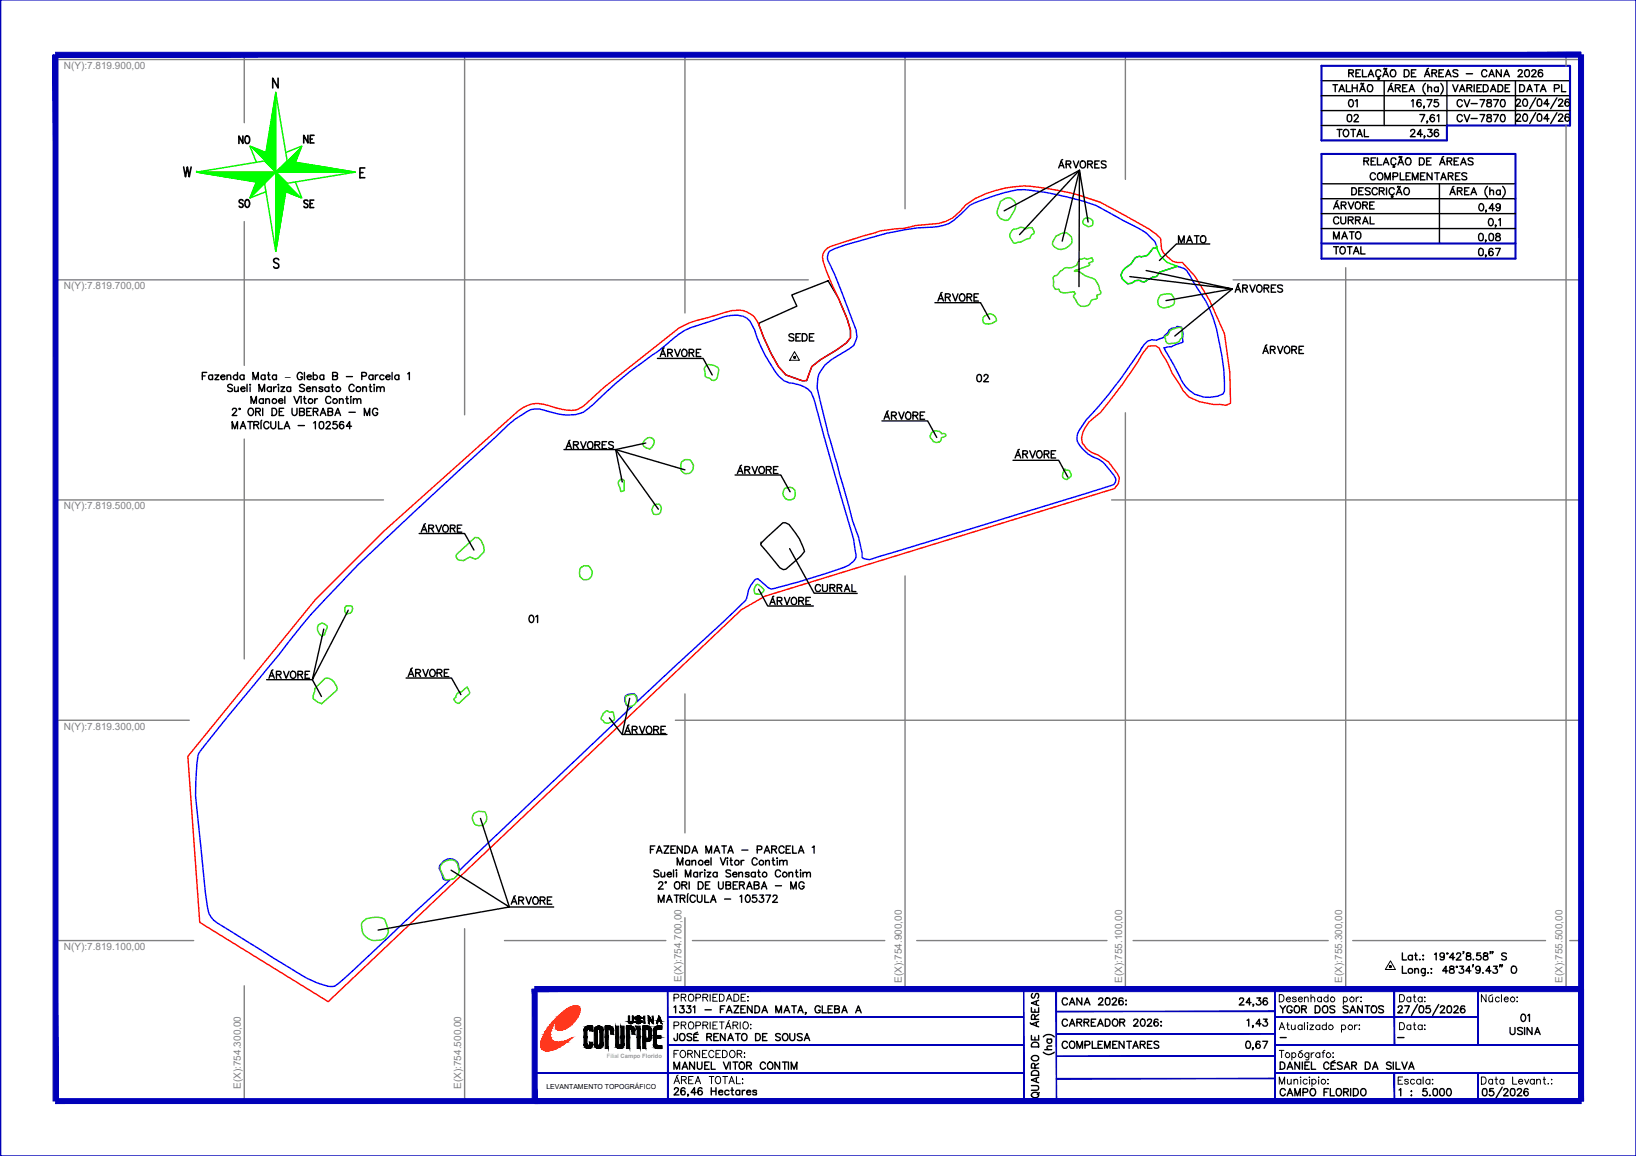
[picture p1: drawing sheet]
<svg xmlns="http://www.w3.org/2000/svg" width="297mm" height="210mm" viewBox="0 0 297 210" stroke-linecap="round" stroke-linejoin="round" font-family="sans-serif">
<defs><g id="words">
<g font-size="4.4">
<text x="243.8" y="23.3">02</text>
<text x="42.3" y="27.2">NO</text>
<text x="54.3" y="27.2">NE</text>
<text x="42.7" y="38.8">SO</text>
<text x="54.3" y="38.8">SE</text>
<text x="241.3" y="39.2">ÁRVORE</text>
<text x="241.3" y="44.8">MATO</text>
<text x="228.2" y="65.3">ÁRVORE</text>
<text x="176.4" y="70.6">02</text>
<text x="159.5" y="77.3">ÁRVORE</text>
<text x="183.4" y="84.3">ÁRVORE</text>
<text x="75.5" y="97.7">ÁRVORE</text>
<text x="147.1" y="108.7">CURRAL</text>
<text x="95.2" y="114.3">01</text>
<text x="112.5" y="134.4">ÁRVORE</text>
</g>
<g font-size="4">
<text x="244.1" y="20.5">01</text>
<text x="263.5" y="20.5">CV-7870</text>
<text x="213.1" y="45.2">MATO</text>
<text x="275.2" y="186.6">01</text>
</g>
<g font-size="2.6">
<text x="231.4" y="189.8">-</text>
<text x="252.9" y="189.8">-</text>
</g>
<g font-size="1.8" fill="#808080">
<text x="11.6" y="12.5">N(Y):7.819.900,00</text>
<text x="11.6" y="52.5">N(Y):7.819.700,00</text>
<text x="11.6" y="92.5">N(Y):7.819.500,00</text>
<text x="11.6" y="132.5">N(Y):7.819.300,00</text>
<text x="11.6" y="172.5">N(Y):7.819.100,00</text>
<text x="123.7" y="178.3" transform="rotate(-90 123.7 178.3)">E(X):754.700,00</text>
<text x="163.7" y="178.4" transform="rotate(-90 163.7 178.4)">E(X):754.900,00</text>
<text x="203.7" y="178.4" transform="rotate(-90 203.7 178.4)">E(X):755.100,00</text>
<text x="243.7" y="178.4" transform="rotate(-90 243.7 178.4)">E(X):755.300,00</text>
<text x="283.7" y="178.4" transform="rotate(-90 283.7 178.4)">E(X):755.500,00</text>
<text x="43.7" y="197.7" transform="rotate(-90 43.7 197.7)">E(X):754.300,00</text>
<text x="83.7" y="197.7" transform="rotate(-90 83.7 197.7)">E(X):754.500,00</text>
</g>
<text font-size="1.8" x="51.8" y="68.9">–</text>
<text font-size="1.3" x="99.2" y="197.8">LEVANTAMENTO TOPOGRÁFICO</text>
<text font-size="1.1" fill="#989898" x="110.2" y="192">Filial Campo Florido</text>
</g></defs>
<!-- layer: 0114001331001 -->
<path d="M65 102.5l10.1-9.4 14.8-13.6a24.2 24.2 0 0 1 6.4-5.1 5.2 5.2 0 0 1 3.5 .4 8.7 8.7 0 0 0 6.1 .1l1.1-.8a86.1 86.1 0 0 1 12.5-10.3l1.6-1.3a14 14 0 0 1 6.9-3.9l3.5-1.1a5.7 5.7 0 0 1 4.1 .3 6.9 6.9 0 0 1 1.8 3.3 26.6 26.6 0 0 0 4 7.2l1 .8 .9 .4 .7 .1a5.6 5.6 0 0 1 3.3 1.6l.5 1.3 1.9 7 5.3 18.3 .4 3a2.84 2.84 0 0 1-2.3 2.3l-8.2 2.6-3.9 1a1.36 1.36 0 0 1-1.5 0l-1.9-1.6h-.2a3.9 3.9 0 0 0-1.7 2.8l-.3 1.1-3.8 3.7-16 14.7a1.28 1.28 0 0 0-.4-1.4h-.6a.99 .99 0 0 0-1 .4 .99 .99 0 0 0-.1 1.1l.2 .5 .4 .3 .7-.1-31.3 29.8-.2-.4a1.63 1.63 0 0 0-.9-1.6 1.63 1.63 0 0 0-1.8 .3l-.8 .9-.1 .5 .7 1.7a1 1 0 0 0 1.2 .4l-19.9 18.6a2.16 2.16 0 0 1-2.8 .5l-1.5-.5a64.6 64.6 0 0 1-9.5-5.5l-8.4-5.3a3.7 3.7 0 0 1-1.8-2.7l-.4-2.9-1.6-15.4a36.7 36.7 0 0 1 .4-9.7 401.7 401.7 0 0 1 14.6-18.1 128.2 128.2 0 0 1 14.3-16.3z" fill="none" stroke="#00f" stroke-width=".25"/>
<!-- layer: 0114001331002 -->
<path d="M150.7 45.6l.9-.5a57.8 57.8 0 0 1 18.9-4 6.5 6.5 0 0 0 4.3-2.6 6 6 0 0 1 3.4-2.1l4.2-1.4 2.2-.5a31.1 31.1 0 0 1 8.9 1.2l3.1 .8 2.4 .8 6.9 3.7a8.8 8.8 0 0 1 3.6 2.6l.2 .3 .3 1-.6 .2-.5 .5a1.67 1.67 0 0 1-2 .9 1.52 1.52 0 0 0-1.3 1.1l-.3 .4a3.4 3.4 0 0 0-1.8 1.9l.2 .7 1.1 .9 .5-.1 .7-.4 1-.1a.76 .76 0 0 0 1.3-.1l.9-.5a1.28 1.28 0 0 0 1.4-.9l3.2-1 1.2 .3 .4 .4 2.3 3.8a21 21 0 0 1 3.8 10 32.5 32.5 0 0 1 .8 8.1l-.2 .5a5.5 5.5 0 0 1-7.9-3.2l-2.9-5.2 .6-.1a6.9 6.9 0 0 0 2.9-1v-1.3l-.2-1.1-.1-.2-.5-.1a.45 .45 0 0 0-.6 .2 1.2 1.2 0 0 0-1.4 .9l-.8 .9-1.2 .5a1.85 1.85 0 0 0-2.2 .7l-.6 .8a85.2 85.2 0 0 1-10 13l-1.3 1.9a2.47 2.47 0 0 0 .7 3.3l1 1 .9 .5a5 5 0 0 1 2.9 2.3l.9 1.1a1.09 1.09 0 0 1-.3 1.7l-44.1 13.5-1-.2-.3-.1-.1-.3a20.9 20.9 0 0 0-1.7-6.4l-2.8-10.4a136.2 136.2 0 0 1-3.6-13.8 5.4 5.4 0 0 1 3.2-5.5l2-1.2a2.94 2.94 0 0 0 1.8-3.8l-.9-2.3a74.1 74.1 0 0 0-4.2-10.4 1.85 1.85 0 0 1 .4-1.6z" fill="none" stroke="#00f" stroke-width=".25"/>
<!-- layer: ARVORE -->
<g fill="none" stroke="#37dd00" stroke-width=".25">
<path d="M181.6 36.6a2.13 2.13 0 0 1 1.9-.6 1.61 1.61 0 0 1 .4 2.7 2.05 2.05 0 0 1-1.1 1.3 1.59 1.59 0 0 1-1.5-.7 1.59 1.59 0 0 1 0-1.7zM196.8 39.8a.95 .95 0 0 1 1.2-.1 .95 .95 0 0 1 .3 1.2 1 1 0 0 1-1.3 0l-.4-.3v-.4zM178.8 57.4a1.27 1.27 0 0 1 1.8 0l.2 .3 .1 .6a2.33 2.33 0 0 1-2.2 .4 .88 .88 0 0 1 .1-1.3zM183.8 41.8l.3-.2 .8-.1a1.27 1.27 0 0 1 1.4 0l1.1-.2 .4 .8-.2 .4a.83 .83 0 0 0-.6 .8l-.6 .1-1 .5-1.3 .3-.8-1.3 .1-.4zM191.3 50.2a1.45 1.45 0 0 0 1.3-1l.6-.5 1.5-.1 .8-.4 .6-1.2 .8-.1 .4 .2 1-.3 .1 .7-.7 .2-.1 .2h.3l-.1 .3-2.6 .9-.1 .1a1.63 1.63 0 0 1 1.4 .5l.5 .4 .9 .3a1.78 1.78 0 0 1 1.6 1.4l.1 .8 .3 .4-.1 .4-.6 .2v.6l-1.1 .3a1.49 1.49 0 0 1-1.5 1.1 1.49 1.49 0 0 1-1.4-1.3 .47 .47 0 0 1-.2-.7l.3-.2-.3-.4-.6 .1a2.03 2.03 0 0 1-2.1-.3v-.3h-.7l-.4-.5v-1.6zM191.8 42.9a3.3 3.3 0 0 1 1.8-.6l.3 .1a1.44 1.44 0 0 1 .7 1.7 2.15 2.15 0 0 1-3.1 .7l-.4-.3a2.17 2.17 0 0 1 .7-1.6zM210.7 53.6l1.2-.2h.8a1.34 1.34 0 0 1 .2 2.1l-1.6 .4-.7-.2a1.49 1.49 0 0 1 .1-2.1zM117 79.9l.5-.4 .5-.1 .5 .2a1.18 1.18 0 0 1-.5 1.9l-.7-.2-.6-.5v-.4zM128.3 66.2h.3a1.85 1.85 0 0 1 1.9 .9l-.3 1.5-.5 .5-.5-.1a1 1 0 0 0-.9-.5l-.3-.2-.1-1.4zM169.1 78.6a1.25 1.25 0 0 1 1.9 .2l.4-.1 .3 .1 .1 .3-.9 .4-.1 .5-.3 .3-.5 .1a1.79 1.79 0 0 1-1.1-1.3zM212.5 60l.1-.1a2.66 2.66 0 0 1 1.9-.4v.2a2.08 2.08 0 0 1-.5 2.4l-.9 .2a1.1 1.1 0 0 1-1.4-.3l-.1-.6a.34 .34 0 0 1 0-.4 .34 .34 0 0 1 .4-.1zM112.7 87l.4 .1 .3 .2-.1 1.8-.5 .2-.5-1.4v-.5z"/>
<path d="M118.8 91.6l.9-.1 .3 .4 .1 .5-.2 .7-.3 .3h-.5h-.4l-.1-.3-.3-.5zM123.9 83.8a1.23 1.23 0 0 1 1.2-.3 1.23 1.23 0 0 1 .8 1 1.21 1.21 0 0 1-.8 1.5 1.21 1.21 0 0 1-1.5-.7v-.4a1.3 1.3 0 0 1 .3-1.1zM142.4 88.8a1.32 1.32 0 0 1 1.9 .2v.3a1.11 1.11 0 0 1-.8 1.5 1.11 1.11 0 0 1-1.3-1l-.1-.3zM193.2 85.2l.8 .2a1.11 1.11 0 0 1 .5 1.1l-.8 .6-.4-.1a.67 .67 0 0 1-.4-.9zM57.8 113.5l.6-.4 1 .5v.4l-.4 1.2-.6 .3a1.61 1.61 0 0 1-.6-2zM62.9 110l1 .1 .1 .4-.1 .6-.3 .3h-.8l-.2-.4v-.7zM82.8 100.8l3.4-3.2h.7a2.89 2.89 0 0 1 1 2.6l-1.1 1.1-.5 .2-1-.4-.2 .1a1.97 1.97 0 0 1-1.9 .5l-.4-.6zM105.5 103.1a1.16 1.16 0 0 1 1.6-.1 1.31 1.31 0 0 1 .3 1.6 1.31 1.31 0 0 1-1.5 .7 1.53 1.53 0 0 1-.4-2.2zM137.3 106.2h.5l1 1-.8 .7-.9-.1a1.41 1.41 0 0 1 .2-1.6zM57.4 124.8l1.6-1.6a1.86 1.86 0 0 1 2.2 2.1l-2.8 2.5-.7-.3-.9-.7v-.5l.4-1.3zM83 126l.5-.4 .3 .1 1-1a1.55 1.55 0 0 1 .4 1.3l-2 1.7-.5-.2-.3-.5 .4-.4zM109.5 129.5l.6-.5 .7 .3h.4h.2l.1 1.4a1.46 1.46 0 0 1-1.9 .4l-.5-.7z"/>
<path d="M113.7 126.4a1.88 1.88 0 0 1 1.6-.2 1.22 1.22 0 0 1 .1 1.5 1.22 1.22 0 0 1-1.4 .5 1.55 1.55 0 0 1-.3-1.8zM80.4 156.7a1.58 1.58 0 0 1 1.6-.6 1.58 1.58 0 0 1 1.2 1.3 1.62 1.62 0 0 1-1.1 2.3l-1.1 .1-.3-.3-.8-1.7 .1-.5zM86 147.8l.3-.3a1.87 1.87 0 0 1 1.6-.1 1.43 1.43 0 0 1 .3 1.8 1.43 1.43 0 0 1-1.8 .6 1.6 1.6 0 0 1-.4-2zM65.9 167.4l.6-.6 .8-.1a3.6 3.6 0 0 1 2.5 .2l.7 2.1a1.75 1.75 0 0 1-2 1.7 2.43 2.43 0 0 1-2.6-3.3z"/>
</g>
<!-- layer: CURRAL -->
<path d="M138.2 98.6h.1M139.2 97.6l2.9-2.7h.5l.6 .3a15.1 15.1 0 0 1 2.9 4.9l-.7 .9-2.7 2.3-.5 .1-.6-.3-3.5-4.2 .1-.3z" fill="none" stroke="#000" stroke-width=".25"/>
<!-- layer: SEDE -->
<path d="M137.7 58.7l7-3.1-1-2 6.7-2.6 1.8 3.1 1.6 3.8 .6 2.1v1.3l-.7 .9-1.8 1.4-2.9 1.7-1.6 1.3-.9 2.5h-.8l-3-1-1.4-1.5-1.3-2.4-1.3-2.9z" fill="none" stroke="#000" stroke-width=".25"/>
<!-- layer: MATO -->
<path d="M206.1 46.8l.8-.3a1.88 1.88 0 0 0 2-.9l.5-.5 .5-.1 .1-.3a4.2 4.2 0 0 0 3.8 3.7l-3.2 1a1.28 1.28 0 0 1-1.4 .9l-.9 .5a.76 .76 0 0 1-1.3 .1l-1 .1-.7 .4-.5 .1-1.1-.9-.2-.7a3.4 3.4 0 0 1 1.8-1.9z" fill="none" stroke="#0f0" stroke-width=".25"/>
<!-- layer: MARGEM -->
<path d="M.1 0h296.9v209.9h-296.9z" fill="none" stroke="#0000b8" stroke-width=".25"/>
<!-- layer: SETA_NORTE -->
<g fill="none" stroke="#0f0" stroke-width=".25">
<path d="M50.1 17h.1M50.1 16.9h.1M50.1 16.8l2 12.4 12.4 2.1-12.4 2-2 12.3-2.1-12.3-12.3-2 12.3-2.1zM50.1 16.8v28.8M50.1 17.2h-.1M50.1 17.3l-.1 .1M50.1 17.4l-.1 .1M50.1 17.5l-.2 .2M50.1 17.7l-.2 .1M50.1 17.8l-.2 .2M50.1 17.9l-.2 .2M50.1 18l-.2 .3"/>
<path d="M50.1 18.2l-.3 .2M50.1 18.3l-.3 .3M50.1 18.4l-.3 .3M50.1 18.6l-.3 .3M50.1 18.7l-.4 .3M50.1 18.8l-.4 .4M50.1 18.9l-.4 .4M50.1 19.1l-.5 .4M50.1 19.2l-.5 .5M50.1 19.3l-.5 .5M50.1 19.4l-.5 .6M50.1 19.6l-.5 .5"/>
<path d="M50.1 19.7l-.6 .5M50.1 19.8l-.6 .6M50.1 20l-.6 .5M35.7 31.3h28.8M35.7 31.3h.1M35.8 31.3h.1M36 31.3h-.1M36.1 31.3h.1M36.2 31.3h-.1M36.4 31.3h-.1M36.5 31.3l-.1 .1M36.6 31.3l-.1 .1"/>
<path d="M36.7 31.3l-.1 .1M36.9 31.3l-.2 .1M37 31.3l-.2 .1M37.1 31.3l-.2 .2M37.2 31.3l-.2 .2M37.4 31.3l-.2 .2M37.5 31.3l-.3 .2M37.6 31.3l-.2 .2M37.7 31.3l-.2 .3M37.9 31.3l-.3 .3M38 31.3l-.3 .3M38.1 31.3l-.3 .3"/>
<path d="M38.3 31.3l-.4 .3M38.4 31.3l-.4 .3M38.5 31.3l-.4 .3M38.6 31.3l-.4 .4M38.8 31.3l-.5 .4M38.9 31.3l-.4 .4M39 31.3l-.4 .4M39.1 31.3l-.4 .5M39.3 31.3l-.5 .5M39.4 31.3l-.5 .5M39.5 31.3l-.5 .5M39.7 31.3l-.6 .5"/>
<path d="M39.8 31.3l-.6 .5M39.9 31.3l-.6 .5M40 31.3l-.6 .6M40.2 31.3l-.7 .6M40.3 31.3l-.6 .6M40.4 31.3l-.6 .6M40.5 31.3l-.6 .6M40.7 31.3l-.7 .7M40.8 31.3l-.7 .7M40.9 31.3l-.7 .7M41 31.3l-.7 .7M41.2 31.3l-.8 .7"/>
<path d="M41.3 31.3l-.8 .8M41.5 31.3l-.9 .8M41.6 31.3l-.8 .8M41.7 31.3l-.9 .8M41.9 31.3l-.9 .8M42 31.3l-.9 .8M42.1 31.3l-.9 .8M42.2 31.3l-.9 .9M42.4 31.3l-1 .9M42.5 31.3l-1 .9M42.6 31.3l-1 .9M42.7 31.3l-1 1"/>
<path d="M42.9 31.3l-1 1M43 31.3l-1.1 1M43.1 31.3l-1 1M43.3 31.3l-1.2 1M43.4 31.3l-1.1 1.1M43.5 31.3l-1.1 1.1M43.6 31.3l-1.1 1.1M43.8 31.3l-1.2 1.1M43.9 31.3l-1.2 1.1M44 31.3l-1.2 1.1M44.1 31.3l-1.2 1.1M44.3 31.3l-1.3 1.2"/>
<path d="M44.4 31.3l-1.2 1.2M44.5 31.3l-1.2 1.2M44.6 31.3l-1.2 1.2M44.8 31.3l-1.3 1.2M44.9 31.3l-1.3 1.3M45 31.3l-1.3 1.3M45.2 31.3l-1.4 1.3M45.3 31.3l-1.4 1.3M45.4 31.3l-1.4 1.3M45.5 31.3l-1.4 1.4M45.6 26.6l2.5 2.5 2-2M45.7 31.3l-1.5 1.4"/>
<path d="M45.7 26.7l2.4 2.3M45.8 31.3l-1.4 1.4M45.9 31.3l-1.4 1.4M46 26.8l2.1 2.1M46 31.3l-1.4 1.4M46.2 31.3l-1.5 1.4M46.3 31.3l-1.5 1.4M46.4 26.9l1.7 1.8M46.4 31.3l-1.5 1.5M46.6 31.3l-1.6 1.5M46.6 33l-.1 .1M46.6 27l1.6 1.6"/>
<path d="M46.7 31.3l-1.6 1.5M46.7 33.1l-.3 .2M46.8 31.3l-1.6 1.5M46.8 27.1l1.4 1.4M46.9 33.1l-.6 .6M46.9 31.3l-1.6 1.6M47 27.2l1.2 1.2M47.1 31.3l-1.6 1.6M47.2 31.3l-1.7 1.6M47.2 27.3l1 1M47.3 31.3l-1.6 1.6M47.4 31.3l-1.6 1.6"/>
<path d="M47.6 31.3l-1.7 1.6M47.6 33.2l-1.9 2M47.7 31.3l-1.7 1.6M47.8 31.3l-1.7 1.7M47.8 33.2l-2.3 2.4M47.8 27.5l.4 .5M47.9 31.3l-1.7 1.7M48 29.2l2.1 2.1-2.1 2M48 27.6l.3 .2M48.1 31.3l-1.8 1.7M48.2 31.3l-1.8 1.7M48.3 27.7l-2.9-1.2 1.2 3"/>
<path d="M48.3 34.8l-2.9 1.2M48.3 31.3l-1.7 1.7M48.5 31.3l-1.9 1.8M48.6 31.3l-2.3 2.2M48.7 31.3l-1.9 1.8M48.8 31.3l-2.6 2.6M49 31.3l-2.9 2.8M49.1 31.3l-3.1 3M49.2 31.3l-3.2 3.3M49.3 31.3l-3.4 3.5M49.5 31.3l-3.7 3.6M49.6 31.3l-1.9 1.9"/>
<path d="M49.7 31.3l-4.1 4.1M49.9 31.3l-2 1.9M50 31.3l-4.5 4.5M50.1 31.3l2-2.1-2 2.1 2 2M50.1 31.3l-4.7 4.7 1.2-3M50.1 21.9l-1 .9M50.1 35.5l2-2 2.3 2.3M50.1 20.1l-.7 .6M50.1 20.2l-.7 .6M50.1 20.3l-.7 .7M50.1 20.5l-.7 .7M50.1 20.6l-.8 .7"/>
<path d="M50.1 20.7l-.8 .8M50.1 20.8l-.8 .8M50.1 21l-.8 .8M50.1 21.1l-.8 .8M50.1 21.2l-.9 .9M50.1 21.4l-.9 .8M50.1 21.5l-.9 .9M50.1 21.6l-1 .9M50.1 21.7l-1 1M50.1 22l-1 1M50.1 22.1l-1 1.1M50.1 22.2l-1.1 1.1"/>
<path d="M50.1 22.4l-1.1 1.1M50.1 22.5l-1.1 1.1M50.1 22.6l-1.1 1.2M50.1 22.7l-1.2 1.2M50.1 22.9l-1.2 1.2M50.1 23l-1.2 1.2M50.1 23.1l-1.3 1.3M50.1 23.3l-1.3 1.2M50.1 23.4l-1.3 1.3M50.1 23.5l-1.3 1.3M50.1 23.6l-1.3 1.4M50.1 23.8l-1.4 1.3"/>
<path d="M50.1 23.9l-1.4 1.4M50.1 24l-1.4 1.5M50.1 24.1l-1.5 1.5M50.1 24.3l-1.5 1.5M50.1 24.4l-1.5 1.5M50.1 24.5l-1.5 1.5M50.1 24.7l-1.6 1.5M50.1 24.8l-1.6 1.5M50.1 24.9l-1.6 1.6M50.1 25l-1.6 1.6M50.1 25.2l-1.6 1.6M50.1 25.3l-1.7 1.7"/>
<path d="M50.1 25.4l-1.7 1.7M50.1 25.5l-1.7 1.8M50.1 25.7l-1.8 1.7M50.1 25.8l-1.8 1.8M50.1 25.9l-1.9 1.8M50.1 26l-1.8 1.9M50.1 26.2l-1.9 1.8-.6-.6M50.1 26.3l-1.9 1.9-.8-.8M50.1 26.4l-1.9 1.9M50.1 26.6l-1.9 1.9M50.1 26.7l-1.9 1.9M50.1 26.8l-2 2-1.9-1.9"/>
<path d="M50.1 26.9l-2 2M50.1 27.2l-2 2M50.1 27.3l-2 2M50.1 27.4l-1.9 2M50.1 27.6l-1.9 1.8M50.1 27.7l-1.8 1.8M50.1 27.8l-1.7 1.8M50.1 28l-1.6 1.6M50.1 28.1l-1.6 1.6M50.1 28.2l-1.5 1.5M50.1 28.3l-1.5 1.5M50.1 28.5l-1.4 1.4"/>
<path d="M50.1 28.6l-1.3 1.3M50.1 28.7l-1.3 1.3M50.1 28.8l-1.2 1.3M50.1 29l-1.1 1.1M50.1 29.1l-1.1 1.1M50.1 29.2l-1 1M50.1 29.4l-1 .9M50.1 29.5l-.9 .9M50.1 29.6l-.8 .9M50.1 29.8l-.8 .7M50.1 29.9l-.7 .7M50.1 30l-.6 .6"/>
<path d="M50.1 30.2l-.6 .5M50.1 30.3l-.5 .4M50.1 30.4l-.5 .4M50.1 30.5l-.4 .4M50.1 30.7l-.3 .3M50.1 30.8l-.2 .2M50.1 30.9l-.2 .2M50.1 31l-.1 .1M50.1 31.2h-.1M50.2 31.3l-.1 .1M50.2 31.4l-.1 .2M50.3 31.5l-.2 .2"/>
<path d="M50.4 31.5l-.3 .3M50.4 31.6l-.3 .3M50.5 31.6l-.4 .5M50.5 31.7l-.4 .5M50.6 31.8l-.5 .5M50.7 31.8l-.6 .6M50.7 31.9l-.6 .7M50.8 32l-.7 .7M50.9 32l-.8 .8M50.9 32.1l-.8 .8M51 32.1l-.9 1M51 39.9l-.9 .9"/>
<path d="M51 32.2l-.9 1M51.1 39.7l-1 1M51.1 39.6l-1 1M51.1 39.4l-1 1M51.1 39.3l-1 1M51.1 32.3l-1 1M51.2 39.1l-1.1 1.1M51.2 32.4l-1.1 1.1M51.2 39l-1.1 1.1M51.2 38.8l-1.1 1.1M51.3 38.7l-1.2 1.1M51.3 38.5l-1.2 1.2"/>
<path d="M51.3 32.4l-1.2 1.2M51.3 38.4l-1.2 1.2M51.3 32.5l-1.2 1.2M51.3 38.2l-1.2 1.2M51.3 38.1l-1.2 1.2M51.4 37.9l-1.3 1.3M51.4 37.7l-1.3 1.3M51.4 32.5l-1.3 1.3M51.4 37.6l-1.3 1.3M51.4 37.4l-1.3 1.4M51.4 32.6l-1.3 1.4M51.5 37.3l-1.4 1.4"/>
<path d="M51.5 37.1l-1.4 1.4M51.5 37l-1.4 1.4M51.5 32.7l-1.4 1.4M51.5 36.8l-1.4 1.5M51.5 36.7l-1.4 1.5M51.5 32.7l-1.4 1.5M51.6 36.5l-1.5 1.5M51.6 36.4l-1.5 1.5M51.6 36.2l-1.5 1.6M51.6 32.8l-1.5 1.5M51.7 36.1l-1.6 1.5M51.7 35.9l-1.6 1.6"/>
<path d="M51.7 32.9l-1.6 1.6M51.7 35.8l-1.6 1.6M51.8 35.6l-1.7 1.7M51.8 35.4l-1.7 1.7M51.8 32.9l-1.7 1.7M51.8 35.3l-1.7 1.7M51.8 35.2l-1.7 1.7M51.8 33l-1.7 1.7M51.8 35l-1.7 1.8M51.9 27.7l2.9-1.2-1.2 3 .1-.1M51.9 34.9l-1.8 1.7M51.9 33l-1.8 1.9"/>
<path d="M51.9 34.8h.1M51.9 34.4l-1.8 1.9M51.9 33.1l-1.8 1.9M51.9 34.4l.7 .7M52 34.3l-1.9 1.8M52 34.3l.8 .9M52 34.2l.9 1M52 34.1l1.2 1.2M52 34.1l-1.9 1.9M52 33.2l-1.9 1.9M52 34l1.4 1.4M52.1 33.6l-2 2"/>
<path d="M52.1 33.2l-2 2M52.1 33.7l1.9 2M52.1 33.6l2.1 2.1M52.1 33.3l-2 2.1M52.1 33.4l2.5 2.5M52.1 34.9l-.2-.2-1.8 1.8M52.4 35l-.5-.4-1.8 1.8M52.4 29.3l-2 2M52.5 29.3l-2 2M52.6 29.3l-2 2M52.8 29.3l-1.9 2M53 29.4l-1.9 1.9"/>
<path d="M53.1 29.4l-1.8 1.9M53.4 29.4l-1.9 1.9M53.6 35.5l-1.6-1.6-1.9 2M53.6 29.4l-1.8 1.9M53.6 33l1.2 3-2.9-1.2M53.7 29.5l-1.8 1.8M53.7 29.2l-.2 .2M53.8 35.6l-1.7-1.8-2 1.9M53.8 29.5l-1.8 1.8M53.8 29l-2.2 2.3M53.9 29.5l-1.8 1.8M53.9 28.8l-.6 .6"/>
<path d="M54 29.5l-1.7 1.8M54 28.6l-2.6 2.7M54.1 28.4l-1 1M54.1 29.6l-1.7 1.7M54.1 28.2l-1.1 1.2M54.2 29.6l-1.7 1.7M54.2 28l-3.2 3.3M54.3 27.7l-1.5 1.6M54.3 29.6l-1.7 1.7M54.4 27.6l-3.7 3.7M54.4 29.6l-1.6 1.7M54.5 27.4l-2 1.9"/>
<path d="M54.6 29.6l-1.7 1.7M54.6 27.1l-2.2 2.2M54.6 26.9l-2.3 2.4M54.7 29.6l-1.7 1.7M54.7 26.7l-4.5 4.6M54.8 29.6l-1.6 1.7M54.9 29.7l-1.6 1.6M55 29.7l-1.6 1.6M55.1 29.7l-1.6 1.6M55.2 29.7l-1.5 1.6M55.3 29.7l-1.5 1.6M55.4 29.8l-1.5 1.5"/>
<path d="M55.5 29.8l-1.5 1.5M55.7 29.8l-1.5 1.5M55.7 29.8l-1.4 1.5M55.9 29.8l-1.5 1.5M56 29.9l-1.4 1.4M56.1 29.9l-1.4 1.4M56.2 29.9l-1.4 1.4M56.3 29.9l-1.3 1.4M56.4 29.9l-1.3 1.4M56.5 29.9l-1.3 1.4M56.6 29.9l-1.2 1.4M56.8 30l-1.3 1.3"/>
<path d="M56.8 30l-1.2 1.3M57 30l-1.3 1.3M57.1 30l-1.2 1.3M57.2 30l-1.2 1.3M57.3 30.1l-1.2 1.2M57.4 30.1l-1.2 1.2M57.5 30.1l-1.1 1.2M57.6 30.1l-1.1 1.2M57.7 30.2l-1.1 1.1M57.9 30.2l-1.1 1.1M57.9 30.2l-1 1.1M58.1 30.2l-1.1 1.1"/>
<path d="M58.2 30.2l-1.1 1.1M58.3 30.2l-1 1.1M58.4 30.2l-1 1.1M58.5 30.3l-1 1M58.6 30.3l-1 1M58.7 30.3l-.9 1M58.8 30.3l-.9 1M58.9 30.3l-.9 1M59 30.4l-.8 .9M59.2 30.4l-.9 .9M59.3 30.4l-.9 .9M59.4 30.4l-.9 .9"/>
<path d="M59.5 30.4l-.8 .9M59.6 30.5l-.8 .8M59.7 30.5l-.8 .8M59.8 30.5l-.8 .8M59.9 30.5l-.7 .8M60 30.5l-.7 .8M60.1 30.5l-.7 .8M60.2 30.5l-.7 .8M60.4 30.6l-.7 .7M60.5 30.6l-.7 .7M60.6 30.6l-.7 .7M60.7 30.6l-.6 .7"/>
<path d="M60.8 30.7l-.6 .6M60.9 30.7l-.6 .6M61 30.7l-.6 .6M61.1 30.7l-.5 .6M61.2 30.7l-.5 .6M61.3 30.7l-.5 .6M61.5 30.7l-.6 .6M61.5 30.8l-.4 .5M61.7 30.8l-.5 .5M61.8 30.8l-.5 .5M61.9 30.8l-.4 .5M62 30.8l-.4 .5"/>
<path d="M62.1 30.9l-.4 .4M62.2 30.9l-.4 .4M62.3 30.9l-.3 .4M62.4 30.9l-.3 .4M62.6 30.9l-.4 .4M62.6 31l-.3 .3M62.8 31l-.3 .3M62.9 31l-.3 .3M63 31l-.3 .3M63.1 31l-.2 .3M63.2 31l-.2 .3M63.3 31l-.2 .3"/>
<path d="M63.4 31.1l-.2 .2M63.5 31.1l-.1 .2M63.6 31.1l-.1 .2M63.7 31.1l-.1 .2M63.9 31.1l-.2 .2M64 31.2l-.1 .1M64.1 31.2l-.1 .1M64.2 31.2l-.1 .1M64.3 31.2l-.1 .1M50.1 45.5v.1M50.2 45.4h-.1M50.2 45.2l-.1 .1"/>
<path d="M50.2 45.1l-.1 .1M50.2 44.9l-.1 .2M50.2 44.8l-.1 .1M50.3 44.6l-.2 .2M50.3 44.5l-.2 .2M50.3 44.3l-.2 .2M50.3 44.2l-.2 .2M50.4 44l-.3 .3M50.4 43.8l-.3 .4M50.4 43.7l-.3 .3M50.4 43.5l-.3 .4M50.4 43.4l-.3 .4"/>
<path d="M50.5 43.2l-.4 .5M50.5 43.1l-.4 .4M50.5 42.9l-.4 .5M50.6 42.8l-.5 .5M50.6 42.6l-.5 .5M50.6 42.5l-.5 .5M50.6 42.3l-.5 .6M50.7 42.2l-.6 .5M50.7 42l-.6 .6M50.7 41.9l-.6 .6M50.7 41.7l-.6 .6M50.7 41.5l-.6 .7"/>
<path d="M50.8 41.4l-.7 .7M50.8 41.2l-.7 .8M50.8 41.1l-.7 .7M50.9 41l-.8 .7M50.9 40.8l-.8 .8M50.9 40.7l-.8 .8M51 40.5l-.9 .8M51 40.4l-.9 .8M51 40.2l-.9 .9M51 40l-.9 1"/>
</g>
<path d="M50.5 14.2v1.8l-1-1.8v1.8M33.3 30.3l.4 1.8 .3-1.8 .4 1.8 .3-1.8M65.3 31.3h.6M66.2 30.5h-.9v1.8h.9M50.6 47.2a.48 .48 0 0 0-.6-.3 .48 .48 0 0 0-.3 .6l.7 .4a.48 .48 0 0 1 .2 .7 .48 .48 0 0 1-.8 0l-.1-.2" fill="none" stroke="#000" stroke-width=".3"/>
<!-- layer: QUADRO_DE_AREAS_CANA_2023 -->
<path d="M239.9 12h45.2v10.8h-22.4v2.7h-22.8z" fill="none" stroke="#0000b8" stroke-width=".38"/>
<g fill="none" stroke="#000" stroke-width=".25">
<path d="M239.9 14.7h45.2M239.9 17.4h45.2M242 15.4h.9M242.4 15.4v1.3M243.1 16.7l.5-1.3 .5 1.3M244.5 15.4v1.3h.7M244.9 13.3l.7-.1v-.5h-.7v1.2M245.3 13.3l.4 .6M245.5 15.4v1.3M246.2 13.3h.5M246.4 15.4v1.3M246.9 16.7l.5-1.3 .5 1.3"/>
<path d="M247 12.7h-.8v1.2h.8M247.3 15.2h-.2v.1M247.3 15.2l.1 .1M247.4 15.2h.1M247.4 12.7v1.2h.7M247.6 15.1v.2M248.4 13.9l.5-1.2 .5 1.2M248.5 15.4h.1a.63 .63 0 0 1 .7 .7 .63 .63 0 0 1-.8 .5l-.2-.4v-.5zM248.6 13.5h.6M250.3 13.9v.3h.2v.1h-.4M250.7 13a.46 .46 0 0 0-.5-.3 .46 .46 0 0 0-.4 .4v.4a.46 .46 0 0 0 .4 .4 .46 .46 0 0 0 .5-.3M251.1 13.9l.5-1.2 .5 1.2"/>
<path d="M251.3 13.5h.6M251.3 12.4h.2M251.3 14.7v8.1M251.3 12.5v.1M251.5 12.5h.2M251.8 12.4l-.1 .1M252 16.7l.5-1.3 .5 1.3M252.2 16.2h.6M252.7 12.7h.1a.63 .63 0 0 1 .7 .7 .63 .63 0 0 1-.8 .5l-.3-.4v-.4zM252.7 15.1l-.2 .2M253.4 16l.7-.1 .1-.3-.1-.2h-.7v1.3M253.8 16l.4 .7"/>
<path d="M254.7 16h.4M255 12.7h.4a.68 .68 0 0 1 .5 .6 .68 .68 0 0 1-.5 .6h-.4zM255.5 15.4h-.8v1.3h.8M255.8 16.7l.5-1.3 .5 1.3M256 16.2h.7M256.3 18.3l.3-.2v1.3M256.3 13.3h.5M257.1 12.7h-.8v1.2h.8M258 18.3l-.1-.2a.42 .42 0 0 0-.6 .2 .66 .66 0 0 0 .4 1.1 .41 .41 0 0 0 .4-.4 .41 .41 0 0 0-.4-.4 .41 .41 0 0 0-.5 .3M258.6 19.3h-.1h.1l-.1 .4M258.6 13.9l.5-1.2 .5 1.2M258.8 15.1a1.28 1.28 0 0 0 0 2"/>
<path d="M258.8 13.5h.6M259.1 18.1h.9l-.6 1.3M259.2 16.1l.2-.3h.5v.9M259.2 15.4v1.3M259.4 12.4l-.3 .1M260 13.3l.7-.1 .1-.4-.8-.1v1.2M260.4 13.3l.4 .6M261.1 18.1h-.6l-.1 .5a.47 .47 0 0 1 .7 .1 .47 .47 0 0 1-.1 .7 .47 .47 0 0 1-.7-.3M261.1 16a.41 .41 0 0 0-.6-.1 .41 .41 0 0 0 0 .6 .41 .41 0 0 0 .6 0M261.1 15.8v.9M261.3 13.3h.5M261.6 15.1a1.36 1.36 0 0 1 0 2"/>
<path d="M262.1 12.7h-.8v1.2h.8M262.5 13.9l.5-1.2 .5 1.2M262.7 13.5h.6M262.7 14.7v8.1h-22.8M263.8 15.4l.4 1.3 .5-1.3M264.7 12.8l-.3-.1-.6 .1 .1 .3 .7 .3 .1 .2v.2l-.3 .1-.6-.1M265 16.7l.5-1.3 .5 1.3M266.2 13.4h1.2M266.3 16l.8-.1 .1-.3-.1-.2h-.8v1.3M267.7 15.4v1.3M269 15.4h-.8v1.3M269.3 15.4h.5a.68 .68 0 0 1 .4 .6 .68 .68 0 0 1-.4 .7h-.5z"/>
<path d="M269.9 13a.48 .48 0 0 0-.5-.3 .48 .48 0 0 0-.4 .4v.4a.48 .48 0 0 0 .4 .4 .48 .48 0 0 0 .5-.3M270.3 13.9l.5-1.2 .5 1.2M270.5 13.5h.6M270.6 16.7l.5-1.3 .5 1.3M272 15.4h.4a.66 .66 0 0 1 .5 .6 .66 .66 0 0 1-.5 .7h-.4zM272.6 12.7v1.2l-.9-1.2v1.2M273 13.9l.5-1.2 .6 1.2M273.2 13.5h.6M274.1 15.4h-.8v1.3M275.2 14.7v8.1M275.3 18.3a.36 .36 0 0 1 .4-.3 .36 .36 0 0 1 .3 .4l-.8 .9h.9M275.7 13a.36 .36 0 0 1 .3-.3 .36 .36 0 0 1 .4 .3l-.2 .3-.6 .6h.9"/>
<path d="M275.9 15.4h.5a.68 .68 0 0 1 .4 .6 .68 .68 0 0 1-.4 .7h-.5zM276.7 18a.42 .42 0 0 1 .6 .3l.1 .4-.2 .5h-.5a.92 .92 0 0 1 0-1.2zM277 12.7h.5l.2 .5a.53 .53 0 0 1-.5 .7 .79 .79 0 0 1-.2-1.2zM277.2 16.7l.5-1.3 .5 1.3M277.4 16.2h.6M278.1 13l.3-.3h.4l.1 .2a1.67 1.67 0 0 1-.8 1h.8M278.6 15.4h.9M278.8 17.8l-1.1 1.9M279 15.4v1.3M279.3 18a.45 .45 0 0 1 .6 .3v.8l-.1 .1h-.5l-.2-.5zM279.7 16.7l.5-1.3 .5 1.3M279.9 16.2h.6"/>
<path d="M280.1 12.8l-.4-.1a.68 .68 0 0 0-.4 .6 .68 .68 0 0 0 .4 .6 .4 .4 0 0 0 .4-.4 .4 .4 0 0 0-.4-.4 .4 .4 0 0 0-.4 .4M281.2 18.9h-.9l.7-.9v1.3M282.2 16.1l.8-.1 .1-.2-.1-.4h-.8v1.3M282.7 17.8l-1.2 1.9M283 18.3l.1-.3h.4l.2 .4-.8 .9h.9M283.5 15.4v1.3h.8M284.9 18.2l-.1-.2a.47 .47 0 0 0-.6 .3v.8a.41 .41 0 0 0 .7 .1 .41 .41 0 0 0-.1-.6 .41 .41 0 0 0-.6 .3M239.9 20.1h45.2M256.1 23.8l.1-.2 .2-.1h.3l.2 .3-.2 .4-.6 .6h.8M257.8 20.8h.9l-.7 1.3M258.3 24.4h-1l.6-.9v1.3M258.7 24.7h-.1h.1l-.1 .4"/>
<path d="M259.2 22h-.1h.1l-.1 .4M259.3 23.5h.7l-.4 .5a.4 .4 0 0 1 .5 .4 .4 .4 0 0 1-.4 .4l-.4-.1-.1-.1M260.4 21l-.1-.1a.37 .37 0 0 0-.6 .2 .64 .64 0 0 0 .4 1 .41 .41 0 0 0 .4-.4 .41 .41 0 0 0-.4-.4 .41 .41 0 0 0-.4 .4M260.9 21.1l.3-.3v1.3M261.1 23.7v-.1a.41 .41 0 0 0-.6 .2v.9a.42 .42 0 0 0 .6 0 .42 .42 0 0 0 0-.6 .42 .42 0 0 0-.6 .1l-.1 .2M265.5 21.1a.53 .53 0 0 0-.7-.2 .53 .53 0 0 0-.2 .7 .48 .48 0 0 0 .4 .5 .48 .48 0 0 0 .5-.3M265.8 20.8l.5 1.3 .6-1.3M268.7 20.8h.9l-.6 1.3M270.1 20.8a.27 .27 0 0 0-.1 .3 .27 .27 0 0 0 .2 .2l.3 .1a.39 .39 0 0 1 .3 .3 .39 .39 0 0 1-.3 .4l-.5-.1-.1-.4 .2-.2 .6-.2v-.4zM271.2 20.8h.9l-.7 1.3M272.6 20.8a.42 .42 0 0 1 .6 .3l.1 .3a.6 .6 0 0 1-.5 .7 .84 .84 0 0 1-.2-1.3zM275.3 21a.37 .37 0 0 1 .6-.2 .37 .37 0 0 1 0 .6l-.7 .6h.9"/>
<path d="M276.7 20.8a.42 .42 0 0 1 .6 .2l.1 .3a.6 .6 0 0 1-.6 .7 .84 .84 0 0 1-.1-1.2zM278.8 20.5l-1.1 2M279.3 20.8a.45 .45 0 0 1 .6 .2v.3a.59 .59 0 0 1-.3 .7l-.5-.2v-.5zM281.2 21.6h-.9l.7-.9v1.3M282.7 20.5l-1.2 2M283 21l.1-.2 .4-.1 .2 .4-.8 .9h.9M284.9 20.9l-.1-.1a.47 .47 0 0 0-.6 .2v.3a.52 .52 0 0 0 .4 .7 .4 .4 0 0 0 .4-.4 .4 .4 0 0 0-.4-.4 .4 .4 0 0 0-.4 .4"/>
</g>
<!-- layer: QUADRO_DE_AREAS_COMPLEMENTARES -->
<path d="M239.9 28h35.3v19h-35.3zM239.9 44.2h35.3" fill="none" stroke="#0000b8" stroke-width=".38"/>
<g fill="none" stroke="#000" stroke-width=".25">
<path d="M239.9 33.4h35.3M239.9 36.1h35.3M239.9 38.8h35.3M247.6 29.3l.8-.1v-.4l-.8-.1v1.2M248.1 29.3l.4 .6M248.9 29.3h.5M249.7 31.7a.48 .48 0 0 0-.5-.3 .48 .48 0 0 0-.4 .4v.4a.48 .48 0 0 0 .4 .5 .48 .48 0 0 0 .5-.3M249.8 28.7h-.9v1.2h.9M250.1 28.7v1.2h.8M250.2 31.6l.3-.2a.62 .62 0 0 1 .6 .7 .62 .62 0 0 1-.8 .5l-.2-.4zM251.1 29.9l.6-1.2 .5 1.2M251.4 29.5h.6"/>
<path d="M251.4 32.7v-1.3l.6 1.3 .4-1.3v1.3M252.7 35.4v.2h.2v.1h-.3M252.9 32.1l.8-.1v-.6h-.8v1.3M253 29.9v.3h.2v.1h-.3M253.1 34.4a.48 .48 0 0 0-.5-.3 .48 .48 0 0 0-.4 .5v.3a.48 .48 0 0 0 .4 .5 .48 .48 0 0 0 .5-.3M253.4 29a.46 .46 0 0 0-.5-.3 .46 .46 0 0 0-.4 .4v.4a.46 .46 0 0 0 .4 .5 .46 .46 0 0 0 .5-.4M253.5 35.4l.5-1.3 .5 1.3M253.7 34.9h.6M253.8 29.9l.5-1.2 .5 1.2M253.9 33.9h-.1l-.1 .1M253.9 33.9h.3M254 29.5h.6"/>
<path d="M254.2 28.5h-.1l-.1 .1M254.2 31.4v1.3h.8M254.2 33.8v.2M254.2 28.5h.1M254.3 28.5h.2M254.5 28.4v.1M255 34.3l.3-.2a.63 .63 0 0 1 .6 .7 .63 .63 0 0 1-.8 .5l-.2-.4zM255.3 28.8l.3-.1a.63 .63 0 0 1 .6 .7 .63 .63 0 0 1-.8 .5l-.2-.4zM255.3 32h.5M256.1 31.4h-.8v1.3h.8M256.4 32.7v-1.3l.5 1.3 .6-1.3v1.3M257.7 28.7h.5a.68 .68 0 0 1 .4 .6 .68 .68 0 0 1-.4 .6h-.5z"/>
<path d="M257.9 32h.5M258.7 31.4h-.8v1.3h.8M259 29.3h.5M259.8 28.7h-.8v1.2h.8M260 31.4v1.3l-.9-1.3v1.3M260.5 31.4h.9M260.9 31.4v1.3M261.4 33.4v10.8M261.4 29.9l.5-1.2 .5 1.2M261.6 29.5h.6M261.6 32.7l.5-1.3 .5 1.3M261.8 32.2h.6"/>
<path d="M262.1 28.4l-.2 .1M262.7 29.3l.8-.1 .1-.4-.9-.1v1.2M263 32l.7-.1 .1-.4-.8-.1v1.3M263.2 29.3l.4 .6M263.3 35.4l.4-1.3 .5 1.3M263.4 32l.4 .7M263.4 34.9h.7M264 33.8l-.3 .2M264 29.3h.5M264.3 32h.4M264.6 34.7l.7-.1 .2-.1-.1-.3-.8-.1v1.3M264.8 28.7h-.8v1.2h.8"/>
<path d="M265 34.7l.5 .7M265.1 31.4h-.8v1.3h.8M265.2 29.9l.5-1.2 .5 1.2M265.4 29.5h.6M265.9 34.7h.5M266.3 31.6l-.3-.2-.6 .2 .1 .2 .7 .3 .1 .2v.2l-.3 .2-.6-.2M266.7 34.1h-.8v1.3h.8M267.1 35.4l.5-1.3 .5 1.3M267.3 34.9h.6M267.4 28.8l-.2-.1-.6 .1 .1 .3 .7 .5v.2l-.2 .1-.6-.1M268.7 37.1a.37 .37 0 0 1 .6 .1 .59 .59 0 0 1 .1 .7 .59 .59 0 0 1-.7 .3 .86 .86 0 0 1 0-1.1zM269.9 38.2h-.2h.2l-.2 .3"/>
<path d="M270.1 33.8a1.28 1.28 0 0 0 0 2M270.4 39.8a.4 .4 0 0 1 .6 .1 .6 .6 0 0 1 .1 .8 .6 .6 0 0 1-.7 .2l-.2-.5zM270.5 34.8l.2-.2h.4l.1 .8M270.5 34.1v1.3M271.3 37.9h-.9l.6-.9v1.3M272.1 39.9l.3-.2v1.3M272.4 34.7a.41 .41 0 0 0-.6-.1 .41 .41 0 0 0 0 .6 .41 .41 0 0 0 .6 0M272.4 37.4a.4 .4 0 0 1-.5 .4 .4 .4 0 0 1-.3-.6 .4 .4 0 0 1 .6-.1l.2 .3a.61 .61 0 0 1-.5 .9l-.2-.2M272.4 34.5v.9M272.8 33.8a1.28 1.28 0 0 1 0 2M239.9 41.5h35.3M268.6 42.5a.41 .41 0 0 1 .7 .1v.3a.55 .55 0 0 1-.5 .8 .87 .87 0 0 1-.2-1.2z"/>
<path d="M268.6 45.2a.41 .41 0 0 1 .7 .2v.3a.53 .53 0 0 1-.5 .7 .87 .87 0 0 1-.2-1.2zM269.8 43.7l-.1-.1 .1 .1-.1 .3M269.8 46.4l-.1-.1 .1 .2-.1 .2M270.5 42.5a.41 .41 0 0 1 .6 .1l.1 .3a.55 .55 0 0 1-.5 .8 .87 .87 0 0 1-.2-1.2zM271 45.3v-.1a.4 .4 0 0 0-.6 .2v.8a.41 .41 0 0 0 .6 .1 .41 .41 0 0 0-.1-.6 .41 .41 0 0 0-.6 .3M271.6 45.1h.8l-.6 1.3M271.6 40.9h-.1h.1l-.1 .3M271.7 42.5v.4h.3a.42 .42 0 0 1 .4 .3 .42 .42 0 0 1-.1 .5h-.6l-.1-.3a.6 .6 0 0 1 .7-.5l.1-.3a.44 .44 0 0 0-.7-.1z"/>
</g>
<!-- layer: MARGEM -->
<g fill="#0000b8" stroke="#0000b8" stroke-width=".18">
<path d="M185.8 179.6l.1 20.1zM185.8 179.6l.1 20.1z"/>
<path d="M97.1 194.8h88.8zM97.1 194.9l88.8-.1z"/>
<path d="M231.5 194.8h55.5zM231.5 194.9l55.5-.1z"/>
<path d="M121.2 189.7h64.7zM121.2 189.8l64.7-.1z"/>
<path d="M231.5 189.7h55.6zM231.5 189.8l55.6-.1z"/>
<path d="M121.2 184.6h64.7zM121.2 184.7l64.7-.1z"/>
<path d="M121.2 179.6l.1 20.3zM121.2 179.6l.1 20.3z"/>
<path d="M191.8 179.6v20.1zM191.8 179.6v20.1z"/>
<path d="M231.4 179.6l.1 20.1zM231.4 179.6l.1 20.1z"/>
<path d="M253.1 194.8l.1 5.1v-5.1zM253.1 194.8l.1 5.1h-.1z"/>
<path d="M268.3 194.8l.1 5.1zM268.3 194.8l.1 5.1z"/>
<path d="M231.5 184.6h36.8zM231.5 184.7l36.8-.1z"/>
<path d="M268.3 179.6l.1 10.2zM268.3 179.6l.1 10.2z"/>
<path d="M253.1 179.6v10.2h.1zM253.1 179.6h.1v10.2z"/>
<path d="M191.8 183.6h39.7zM191.8 183.7l39.7-.1z"/>
<path d="M191.8 187.7h39.7zM191.8 187.8l39.7-.1z"/>
<path d="M191.8 191.7h39.7zM191.8 191.8l39.7-.1z"/>
<path d="M191.8 195.8h39.7zM191.8 195.9l39.7-.1z"/>
<path d="M121.2 179.6l.1 20.1zM121.2 179.6l.1 20.1z"/>
<path d="M9.6 10l.9 189.9v-189.9zM9.6 10l.9 189.9h-.9z"/>
<path d="M10.1 199.5v.9l276.9-.9zM10.1 200.4l276.9-.9v.9z"/>
<path d="M286.6 10v189.9h.9zM286.6 10h.9v189.9z"/>
<path d="M10.1 10.4h276.9v-.9zM10.1 9.5h276.9l-276.9 .9z"/>
<path d="M286.6 179.6l.9 20.3v-20.3zM286.6 179.6l.9 20.3h-.9z"/>
<path d="M97.1 200.4h189.9v-.9zM97.1 199.5h189.9l-189.9 .9z"/>
<path d="M96.6 179.6v20.3h.9zM96.6 179.6h.9v20.3z"/>
<path d="M97.1 179.1v1l189.9-1zM97.1 180.1l189.9-1v1z"/>
</g>
<g fill="none" stroke="#000" stroke-width=".25">
<path d="M114.1 185.5a.45 .45 0 0 0 .4 .4 .45 .45 0 0 0 .5-.4v-1h-.2v1M114.1 185.5v-1h.2v1M114.2 185.5l.3 .2 .3-.2M122.4 182.9l.3-.3v1.3M122.4 194.2v-1.4l.5 1.4 .5-1.4v1.4M122.5 197.8l.2-.3h.2l.3 .3-.2 .4-.6 .6h.9M123 187.7l-.1 1.2h-.4l-.1-.4M123.5 182.6h.7l-.4 .5a.44 .44 0 0 1 .4 .7 .44 .44 0 0 1-.8-.1M123.5 187.8l.2-.1a.63 .63 0 0 1 .7 .7 .63 .63 0 0 1-.8 .5l-.2-.4zM123.9 194.2l.5-1.4 .5 1.4M124.1 193.7h.6M124.4 197.7a.34 .34 0 0 0-.6-.1 .71 .71 0 0 0 .3 1.2 .41 .41 0 0 0 .3-.4 .41 .41 0 0 0-.4-.4 .41 .41 0 0 0-.4 .4"/>
<path d="M124.7 182.6h.7l-.4 .5a.44 .44 0 0 1 .4 .7 .44 .44 0 0 1-.8-.1M125 198.8l-.1-.1 .1 .2-.1 .2M125.6 187.8l-.3-.1-.6 .1 .1 .3 .7 .3 .1 .2v.2l-.3 .1-.6-.1M125.8 182.9l.3-.3v1.3M126 188.4h.5M126.1 192.8v1.4l-.9-1.4v1.4M126.4 198.4h-.9l.6-.9v1.3M126.6 192.8v1.2l.3 .2 .5-.2 .1-1.2M126.6 187.4l-.5 .3M126.8 187.8h-.8v1.1h.8M127.5 197.7l-.1-.1a.4 .4 0 0 0-.6 .2v.8a.41 .41 0 0 0 .6 .1 .41 .41 0 0 0-.1-.6 .41 .41 0 0 0-.6 .3M128 193.5h.4"/>
<path d="M128 183.4h1.1M128.3 188.3l.8-.1v-.4l-.8-.1v1.2M128.8 192.8h-.8v1.4h.8M128.8 188.3l.4 .6M129.1 192.8v1.4h.8M129.1 197.5v1.3M129.1 198.1h.9M129.6 188.3h.5M130 197.5v1.3M130.4 187.7h-.8v1.2h.8M130.5 198.3h.7a.4 .4 0 0 0-.6-.3 .4 .4 0 0 0-.1 .6l.3 .2 .4-.2M130.8 183.2h.5"/>
<path d="M131.3 192.8l.6 1.4 .5-1.4M131.6 182.6h-.8v1.3M131.6 187.7v1.2l-.8-1.2v1.2M131.9 183.9l.5-1.3 .5 1.3M132.1 183.5h.6M132.2 188.9l.5-1.2 .5 1.2M132.4 198.1a.43 .43 0 0 0-.7 0 .43 .43 0 0 0 0 .6 .43 .43 0 0 0 .7-.1M132.4 188.5h.6M132.6 192.8v1.4M132.7 198h.5M132.9 197.5l.1 1.3h.2M133.1 192.8h.9"/>
<path d="M133.3 182.6h.8l-.8 1.3h.8M133.5 187.7h.9M133.5 192.8v1.4M134 187.7v1.2M134.3 193.1a.6 .6 0 0 1 .9 .1 .6 .6 0 0 1-.3 .9 .6 .6 0 0 1-.7-.3 .6 .6 0 0 1 .1-.7zM134.3 198.1a.41 .41 0 0 0-.6 0 .41 .41 0 0 0 0 .6 .41 .41 0 0 0 .6-.1M134.3 198v.8M134.5 183.2h.5M134.8 187.8l.2-.1a.62 .62 0 0 1 .6 .6 .62 .62 0 0 1-.7 .6l-.3-.4zM134.8 198v.8M135.2 198a.36 .36 0 0 0-.4 .3M135.3 182.6h-.8v1.3h.8"/>
<path d="M135.6 193.5l.8-.1v-.4l-.8-.2v1.4M135.6 198.3h.7a.4 .4 0 0 0-.6-.3 .4 .4 0 0 0-.1 .6l.3 .2 .4-.2M136 193.5l.4 .7M136.6 182.6v1.3l-.9-1.3v1.3M137.1 182.6h.4a.68 .68 0 0 1 .4 .7 .68 .68 0 0 1-.4 .6h-.4zM137.2 187.7h.4a.68 .68 0 0 1 .5 .6 .68 .68 0 0 1-.5 .6h-.4zM137.4 198.1l-.1-.1h-.6v.3l.6 .1 .1 .2-.3 .2h-.4v-.2M138.3 183.9l.5-1.3 .5 1.3M138.5 188.3h.5M138.5 183.5h.6M139 193.2a.48 .48 0 0 0-.6-.4 .48 .48 0 0 0-.4 .6 .53 .53 0 0 0 .3 .7 .53 .53 0 0 0 .7-.2M139.3 187.7h-.8v1.2h.8"/>
<path d="M139.5 193.1a.46 .46 0 0 1 .5-.2 .46 .46 0 0 1 .3 .5 .55 .55 0 0 1-.5 .8 .55 .55 0 0 1-.5-.8zM140.9 183.9v-1.3l.5 1.3 .5-1.3v1.3M141.5 192.8v1.4l-.8-1.4v1.4M141.7 187.8l-.3-.1-.6 .1 .1 .3 .6 .3 .2 .2v.2l-.3 .1-.6-.1M142.1 192.8h.8M142.2 187.8l.2-.1a.63 .63 0 0 1 .7 .7 .63 .63 0 0 1-.8 .5l-.2-.4zM142.4 183.9l.5-1.3 .5 1.3M142.5 192.8v1.4M142.6 183.5h.6M143.2 192.8v1.4M143.4 187.7v.9l.4 .3h.3l.2-.3v-.9M143.7 194.2v-1.4l.5 1.4 .5-1.4v1.4"/>
<path d="M143.7 182.6h.9M144.2 182.6v1.3M144.9 183.9l.5-1.3 .4 1.3M145 183.5h.7M145.7 187.8l-.3-.1-.6 .1 .1 .3 .6 .3 .2 .2v.2l-.3 .1-.6-.1M146 188.9l.5-1.2 .5 1.2M146.2 188.5h.6M146.3 183.9h-.1h.1l-.1 .3M148.9 182.9a.48 .48 0 0 0-.5-.3 .48 .48 0 0 0-.4 .5v.3a.47 .47 0 0 0 .4 .5 .47 .47 0 0 0 .5-.5h-.3M149.3 182.6v1.3h.8M150.4 183.2h.5M151.2 182.6h-.8v1.3h.8"/>
<path d="M151.5 183.2h.8l.1-.2-.1-.2-.8-.2v1.3l.8-.1v-.4l-.2-.2M152.9 183.9l.4-1.3 .5 1.3M153 183.5h.7M155.3 183.9l.6-1.3 .5 1.3M155.6 183.5h.6M187.1 185.7l.1 .2M187.3 197.1h.9a.42 .42 0 0 1 .4 .4 .42 .42 0 0 1-.4 .5h-.9M187.3 188v.8h1.3v-.8M187.3 183v.8h1.3v-.8M187.4 198.6a.64 .64 0 0 1 .7-.3 .64 .64 0 0 1 .4 .8 .64 .64 0 0 1-.8 .3 .64 .64 0 0 1-.3-.8zM187.4 194.6a.71 .71 0 0 1 1.2 .2v.5h-1.3zM187.4 191.9a.64 .64 0 0 1 .7-.3 .64 .64 0 0 1 .4 .8 .64 .64 0 0 1-.8 .3 .64 .64 0 0 1-.3-.8z"/>
<path d="M187.4 189.5a.71 .71 0 0 1 1.2 .2v.4h-1.3zM187.5 180.4a.46 .46 0 0 0-.3 .5 .46 .46 0 0 0 .4 .3l.6-.8h.2l.2 .3-.2 .5M187.9 193.9v-.7l-.5-.1-.1 .8h1.3M187.9 185.1v-.8l-.4-.1-.2 .3v.6h1.3M187.9 183.3v.5M187.9 188.3v.5M188.2 181.8v.6M188.2 185.6v.7M188.2 195.8v.6M188.6 195.6l-1.3 .5 1.3 .5M188.6 185.5l-1.3 .4 1.3 .6M188.6 181.6l-1.3 .5 1.3 .5"/>
<path d="M188.6 193.1l-.7 .4M188.6 184.2l-.7 .5M188.7 198.4l-.4 .4M189.4 191.1a1.36 1.36 0 0 0 2 0M189.4 188.3a1.36 1.36 0 0 1 2 0M189.7 190.6h1.3M190.1 188.7h.9M190.3 188.7a.42 .42 0 0 0-.1 .6 .42 .42 0 0 0 .6 0 .42 .42 0 0 0 0-.6M191 189.9l-.9 .1v.4l.3 .2M193.8 181.5a.48 .48 0 0 0-.5-.3 .48 .48 0 0 0-.4 .5v.3a.48 .48 0 0 0 .4 .5 .48 .48 0 0 0 .5-.3M193.8 185.3a.48 .48 0 0 0-.5-.2 .48 .48 0 0 0-.4 .4v.4a.48 .48 0 0 0 .4 .4 .48 .48 0 0 0 .5-.3M193.8 189.4a.48 .48 0 0 0-.5-.3 .48 .48 0 0 0-.4 .4v.4a.48 .48 0 0 0 .4 .4 .48 .48 0 0 0 .5-.3"/>
<path d="M194.2 182.5l.5-1.3 .4 1.3M194.2 186.3l.5-1.2 .4 1.2M194.3 189.2l.2-.1a.64 .64 0 0 1 .7 .6 .64 .64 0 0 1-.7 .6l-.3-.4zM194.3 182h.7M194.3 185.9h.7M195.5 185.6h.8l.1-.3-.1-.2h-.8v1.2M195.5 190.3v-1.2l.5 1.2 .5-1.2v1.2M195.9 185.6l.5 .7M196.4 181.2v1.3l-.9-1.3v1.3M196.8 185.6h.8v-.5h-.8v1.2M196.9 182.5l.5-1.3 .5 1.3M197 189.8l.8-.1 .1-.2-.1-.4h-.8v1.2"/>
<path d="M197.1 182h.6M197.3 185.6l.4 .7M198.1 185.6h.5M198.3 189.1v1.2h.8M199 185.1h-.9v1.2h.9M199.3 186.3l.5-1.2 .5 1.2M199.4 189.7h.5M199.5 181.5a.36 .36 0 0 1 .4-.3 .36 .36 0 0 1 .3 .3l-.1 .4-.7 .6h.9M199.5 185.9h.6M200.2 189.1h-.8v1.2h.8M200.6 190.3v-1.2l.4 1.2 .5-1.2v1.2M200.7 185.1h.4a.68 .68 0 0 1 .5 .6 .68 .68 0 0 1-.5 .6h-.4z"/>
<path d="M200.9 181.2h.5l.1 .6a.53 .53 0 0 1-.5 .7 .87 .87 0 0 1-.1-1.3zM202 181.5l.2-.3h.4l.1 .2a1.67 1.67 0 0 1-.8 1.1h.9M202 189.7h.5M202.1 185.2l.2-.1a.63 .63 0 0 1 .7 .6 .63 .63 0 0 1-.8 .6l-.2-.4zM202.8 189.1h-.8v1.2h.8M203.3 185.6h.8l.1-.3-.3-.2h-.6v1.2M203.8 185.6l.4 .7M203.9 181.4l-.4-.2a.68 .68 0 0 0-.4 .7 .68 .68 0 0 0 .5 .6 .4 .4 0 0 0 .4-.4 .4 .4 0 0 0-.4-.4 .4 .4 0 0 0-.5 .3M204.1 189.1v1.2l-.9-1.2v1.2M204.4 181.7h.1zM204.4 182.4h.1zM204.6 189.1h.8"/>
<path d="M205 189.1v1.2M205.7 190.3l.5-1.2 .5 1.2M205.9 185.3l.2-.2h.4l.1 .3-.2 .3-.6 .6h.9M205.9 189.9h.6M207 189.7l.8-.1 .1-.3-.1-.2h-.8v1.2M207.2 185.1h.2a.65 .65 0 0 1 .5 .6 .65 .65 0 0 1-.5 .6 .79 .79 0 0 1-.2-1.2zM207.5 189.7l.4 .6M208.4 185.3v-.2h.2h.3l.2 .2-.2 .4-.6 .6h.9M208.4 189.7h.5M209.2 189.1h-.8v1.2h.8M210.3 185.2l-.1-.1h-.3a.69 .69 0 0 0-.4 .6 .69 .69 0 0 0 .5 .6 .39 .39 0 0 0 .3-.4 .39 .39 0 0 0-.4-.4 .39 .39 0 0 0-.4 .4M210.4 189.2l-.3-.1-.6 .1 .1 .3 .7 .3 .1 .2v.2l-.3 .1-.6-.1"/>
<path d="M210.8 185.5h.1zM210.8 186.2v.1zM225.1 181.5a.36 .36 0 0 1 .4-.3 .36 .36 0 0 1 .3 .3l-.2 .4-.6 .6h.9M226.3 189.1a.45 .45 0 0 1 .7 .2 .62 .62 0 0 1 .1 .7 .62 .62 0 0 1-.5 .3h-.3l-.1-.5zM226.4 185.3l.3-.2v1.2M227.1 182h-.8l.6-.8v1.3M227.5 186.3h-.1h.1l-.1 .3M227.5 190.3h-.1h.1l-.1 .3M227.6 182.4l-.1-.1 .1 .3-.1 .1M228.2 181.2h.7l-.4 .5a.44 .44 0 0 1 .3 .7 .44 .44 0 0 1-.7-.2M228.8 189.2l-.1-.1a.47 .47 0 0 0-.6 .2v.9a.41 .41 0 0 0 .6 .1 .41 .41 0 0 0-.1-.7 .41 .41 0 0 0-.6 .3M229 185.9h-1l.7-.8v1.2"/>
<path d="M229.3 189.1h.9l-.7 1.2M229.4 185.1h.7l-.4 .4a.43 .43 0 0 1 .4 .4 .43 .43 0 0 1-.3 .5 .43 .43 0 0 1-.5-.3M230.1 181.4l-.1-.2h-.3a.69 .69 0 0 0-.4 .7 .69 .69 0 0 0 .5 .6 .39 .39 0 0 0 .3-.4 .39 .39 0 0 0-.4-.4 .39 .39 0 0 0-.4 .3M232.4 192.8h.5a.71 .71 0 0 1 .4 .7 .71 .71 0 0 1-.4 .7h-.5zM232.4 182.6l.5 .6 .5-.6M232.9 183.2v.7M233.4 198a.53 .53 0 0 0-.8-.3 .53 .53 0 0 0-.2 .8 .48 .48 0 0 0 .4 .5 .48 .48 0 0 0 .6-.4M233.7 194.2l.5-1.4 .5 1.4M233.7 199l.5-1.3 .5 1.3M233.9 193.7h.6M233.9 198.5h.6M234.6 182.9a.48 .48 0 0 0-.5-.3 .48 .48 0 0 0-.4 .5v.3a.47 .47 0 0 0 .4 .5 .47 .47 0 0 0 .5-.5h-.3"/>
<path d="M235.1 199v-1.3l.5 1.3 .5-1.3v1.3M235.1 182.8l.2-.2a.62 .62 0 0 1 .7 .7 .62 .62 0 0 1-.8 .6l-.2-.5zM236 192.8v1.4l-.9-1.4v1.4M236.3 183.2h.8l.1-.2-.1-.2-.8-.2v1.3M236.5 192.8v1.4M236.6 198.3h.7l.1-.5-.8-.1v1.3M236.8 183.2l.4 .7M236.9 193.5h.5M237.7 192.8h-.8v1.4h.8M238 197.8a.6 .6 0 0 1 .8 .1 .6 .6 0 0 1-.1 .9 .6 .6 0 0 1-.8-.1 .6 .6 0 0 1 .1-.9zM238.1 192.8v1.4h.8M238.8 182.6h.5a.68 .68 0 0 1 .4 .7 .68 .68 0 0 1-.4 .6h-.5z"/>
<path d="M240.2 182.8l.3-.2a.64 .64 0 0 1 .6 .7 .64 .64 0 0 1-.6 .6l-.4-.5zM240.4 198.3h.5M241.2 197.7h-.8v1.3M241.3 193.2a.48 .48 0 0 0-.6-.4 .48 .48 0 0 0-.3 .6 .53 .53 0 0 0 .2 .7 .53 .53 0 0 0 .7-.2M241.5 197.7v1.3h.8M241.7 193.5h.4M242.3 182.8l-.3-.2-.5 .2 .1 .3 .6 .3 .1 .2v.1l-.3 .2-.5-.2M242.3 192.6l-.5 .2M242.5 193h-.8v1.2h.8M242.8 197.7a.64 .64 0 0 1 .8 .6 .64 .64 0 0 1-.7 .7 .84 .84 0 0 1-.1-1.3zM243.7 193.1a.49 .49 0 0 0-.5-.3 .49 .49 0 0 0-.4 .4l.8 .4 .1 .4a.62 .62 0 0 1-.9 0M244 198.3l.8-.1v-.4l-.8-.1v1.3"/>
<path d="M244.1 194.2l.4-1.4 .6 1.4M244.2 193.7h.7M244.4 198.3l.4 .7M244.8 182.8l-.4-.2-.5 .2 .1 .3 .6 .3 .2 .2-.2 .3h-.2l-.5-.2M245.1 183.9l.5-1.3 .5 1.3M245.2 197.7v1.3M245.3 183.5h.6M245.4 193.5l.8-.1v-.4l-.8-.2v1.4M245.7 197.7h.5a.69 .69 0 0 1 .4 .6 .69 .69 0 0 1-.4 .7h-.5zM245.9 193.5l.4 .7M247.2 197.8a.59 .59 0 0 1 .8 .1 .59 .59 0 0 1-.1 .9 .46 .46 0 0 1-.6 .2 .46 .46 0 0 1-.3-.5zM247.3 182.6v1.3l-.8-1.3v1.3"/>
<path d="M247.8 182.6h.9M247.9 192.8h.5a.71 .71 0 0 1 .4 .7 .71 .71 0 0 1-.4 .7h-.5zM248.3 182.6v1.3M249.1 182.8l.2-.2a.63 .63 0 0 1 .7 .7 .63 .63 0 0 1-.8 .6l-.3-.5zM249.2 194.2l.5-1.4 .5 1.4M249.4 193.7h.6M251.2 182.8l-.3-.2-.6 .2 .1 .3 .7 .3 .1 .2v.1l-.3 .2-.6-.2M252.6 193.1a.46 .46 0 0 0-.5-.3 .46 .46 0 0 0-.4 .4l.9 .6v.2l-.3 .2-.6-.2M253 192.8v1.4M253.5 192.8v1.4h.7M253.9 182.9l.1-.2 .4-.1 .2 .4-.8 .9h.9M254 197.9l.3-.2v1.3"/>
<path d="M254.5 192.8l.5 1.4 .5-1.4M255 182.6h.9l-.6 1.3M255.8 194.2l.5-1.4 .4 1.4M255.9 193.7h.7M256.2 198.2h.1zM256.2 198.9h.1zM257.4 182.4l-1.1 2M257.8 182.7a.45 .45 0 0 1 .6 .2 .62 .62 0 0 1 .1 .6 .62 .62 0 0 1-.5 .4h-.2l-.2-.5zM259 197.7h-.6l-.1 .5a.46 .46 0 0 1 .7 0 .46 .46 0 0 1 0 .7 .46 .46 0 0 1-.7-.2M259.6 182.6h-.6l-.1 .6a.47 .47 0 0 1 .7 0 .47 .47 0 0 1-.1 .7 .47 .47 0 0 1-.6-.2M259.6 198.9h-.1h.2M260.3 197.7a.47 .47 0 0 1 .7 .2v.8a.41 .41 0 0 1-.4 .3 .41 .41 0 0 1-.4-.3v-.5z"/>
<path d="M261.2 182.4l-1.1 2M261.5 182.9l.1-.2 .4-.1 .3 .4-.8 .9h.8M261.6 197.7a.45 .45 0 0 1 .6 .2v.3a.59 .59 0 0 1-.3 .8l-.5-.3v-.5zM262.8 197.7a.42 .42 0 0 1 .6 .2 .66 .66 0 0 1-.4 1.1 .84 .84 0 0 1-.2-1.3zM262.9 182.7a.45 .45 0 0 1 .6 .2v.8l-.1 .2h-.5l-.2-.5zM264 182.9a.36 .36 0 0 1 .4-.3 .36 .36 0 0 1 .3 .4l-.8 .9h.9M265.9 182.8v-.1a.45 .45 0 0 0-.7 .2 .59 .59 0 0 0-.1 .6 .59 .59 0 0 0 .5 .4 .41 .41 0 0 0 .4-.4 .41 .41 0 0 0-.4-.4 .41 .41 0 0 0-.4 .4M269.3 197.7a.45 .45 0 0 1 .6 .2l.1 .3a.59 .59 0 0 1-.4 .8l-.4-.3-.1-.5zM271.1 197.7h-.6v.5a.47 .47 0 0 1 .7 0 .47 .47 0 0 1-.2 .7 .47 .47 0 0 1-.6-.2M272.7 197.4l-1.1 2M273 198l.2-.3h.3l.3 .3-.8 1h.8M274.4 197.7a.47 .47 0 0 1 .6 .2v.8a.41 .41 0 0 1-.4 .3 .41 .41 0 0 1-.3-.3l-.1-.5z"/>
<path d="M275.5 198l.1-.3h.4l.2 .1 .1 .2-.9 1h.9M277.4 197.8v-.1a.42 .42 0 0 0-.6 .2 .64 .64 0 0 0 .3 1.1 .42 .42 0 0 0 .4-.4 .42 .42 0 0 0-.4-.4 .42 .42 0 0 0-.4 .3"/>
</g>
<g fill="none" stroke="#000" stroke-width=".18">
<path d="M122.4 181.2l.7-.1 .2-.2-.2-.3-.7-.1v1.3M122.4 186.2h.7l.2-.4-.2-.2h-.7v1.2M122.4 196.8l.5-1.3 .5 1.3M122.4 191.4h.5M122.6 196.3h.6M123.1 195.2l-.2 .1M123.2 190.7h-.8v1.3M123.6 190.9a.6 .6 0 0 1 .9 .2 .6 .6 0 0 1-.3 .9 .61 .61 0 0 1-.7-.3 .61 .61 0 0 1 .1-.8zM123.7 181.1h.7l.1-.4-.8-.2v1.3M123.7 186.2l.7-.1 .1-.4-.8-.1v1.2M123.7 196.1l.8-.1 .1-.3-.1-.2h-.8v1.3M124.1 181.1l.4 .7"/>
<path d="M124.1 186.2l.4 .6M124.2 196.1l.4 .7M124.9 191.4l.8-.2v-.3l-.8-.2v1.3M125 196.1h.5M125.1 180.7l.2-.2a.63 .63 0 0 1 .7 .7 .63 .63 0 0 1-.8 .6l-.2-.5zM125.1 185.7l.2-.1a.63 .63 0 0 1 .7 .6 .63 .63 0 0 1-.8 .6l-.2-.4zM125.3 191.4l.4 .6M125.8 195.5h-.8v1.3h.8M126.2 196.8l.5-1.3 .5 1.3M126.4 181.2l.8-.1v-.4l-.8-.2v1.3M126.4 186.2l.8-.1v-.4l-.8-.1v1.2M126.4 196.3h.6"/>
<path d="M127 190.7v1.3l-.9-1.3v1.3M127.5 191.4h.5M127.6 181.1h.8l.1-.3-.1-.2-.8-.1v1.3M127.6 186.2l.8-.1 .1-.3-.3-.2h-.6v1.2M128.1 181.1l.4 .7M128.1 186.2l.4 .6M128.3 190.7h-.8v1.3h.8M128.8 195.5h.8M128.9 180.5v1.3M128.9 185.6v1.2M129.2 195.5v1.3M129.4 181.1h.5"/>
<path d="M129.4 186.2h.5M129.6 191a.48 .48 0 0 0-.5-.3 .48 .48 0 0 0-.4 .5 .53 .53 0 0 0 .2 .7 .53 .53 0 0 0 .7-.2M130 195.6a.53 .53 0 0 1 .7 0 .53 .53 0 0 1 .1 .7 .49 .49 0 0 1-.4 .5 .49 .49 0 0 1-.5-.5zM130 191.4h.5M130.2 180.5h-.8v1.3h.8M130.2 185.6h-.8v1.2h.8M130.6 180.5h.4a.68 .68 0 0 1 .5 .7 .68 .68 0 0 1-.5 .6h-.4zM130.6 185.6h.9M130.8 190.7h-.8v1.3h.8M131 185.6v1.2M131.2 190.7a.71 .71 0 0 1 .8 .3v.2a.62 .62 0 0 1-.4 .8h-.4zM131.2 195.5h.9"/>
<path d="M131.6 195.5v1.3M131.7 186.8l.5-1.2 .5 1.2M131.9 181.8l.5-1.3 .5 1.3M131.9 186.4h.6M132.1 181.4h.6M132.4 196.8l.4-1.3 .5 1.3M132.4 185.3l-.2 .1M132.5 196.3h.7M132.6 190.9a.6 .6 0 0 1 .9 .2 .6 .6 0 0 1-.3 .9 .61 .61 0 0 1-.7-.3 .61 .61 0 0 1 .1-.8zM133.1 186.2l.7-.1 .2-.3-.2-.2h-.7v1.2M133.3 180.5h.4a.68 .68 0 0 1 .5 .7 .68 .68 0 0 1-.5 .6h-.4zM133.5 186.2l.5 .6"/>
<path d="M133.7 195.5v1.3h.7M133.8 191.4l.8-.2v-.3l-.8-.2v1.3M134.3 191.4l.4 .6M134.4 185.6v1.2M134.6 181.1h.5M134.8 196.7h.1zM134.8 195.9v.1zM135 185.7l.2-.1a.63 .63 0 0 1 .7 .6 .63 .63 0 0 1-.8 .6l-.2-.4zM135.1 191.2h.1zM135.1 192h.1zM135.4 180.5h-.8v1.3h.8M135.7 181h.2z"/>
<path d="M135.8 181.7v.1zM136.3 186h.1zM136.3 186.7v.1zM232.3 180.6h.4a.71 .71 0 0 1 .4 .7 .71 .71 0 0 1-.4 .6h-.4zM232.3 187l.4-1.3 .5 1.3M232.3 196.9v-1.3l.4 1.3 .5-1.3v1.3M232.3 190.7h.8M232.4 186.5h.7M232.7 190.7v1.3M233.5 181.4h.8a.42 .42 0 0 0-.5-.3 .42 .42 0 0 0-.3 .4 .42 .42 0 0 0 .4 .4l.4-.2M233.6 186.1h.4M233.8 196v.8l.3 .1 .3-.3"/>
<path d="M233.8 185.7v1l.1 .2 .2 .1M234.4 196v.9M234.5 186.1l.1 .8h.4l.1-.2M234.6 191.4a.4 .4 0 0 1 .5-.1 .4 .4 0 0 1 0 .6 .4 .4 0 0 1-.5-.1M234.6 191.1v1.4M234.9 196.2l.2-.2h.4l.1 .9M234.9 196v.9M235.1 186.1v.9M235.4 181.2a.37 .37 0 0 0-.4-.2 .37 .37 0 0 0-.3 .2v.2l.6 .1 .1 .2a.37 .37 0 0 1-.4 .2 .37 .37 0 0 1-.3-.2M235.7 181.4h.8a.4 .4 0 0 0-.6-.3 .4 .4 0 0 0-.1 .6 .37 .37 0 0 0 .3 .2 .37 .37 0 0 0 .4-.2M236.1 195.6h.1zM236.2 196v.9"/>
<path d="M236.4 186.3a.42 .42 0 0 0-.6-.1 .42 .42 0 0 0 0 .6 .42 .42 0 0 0 .6 0M236.4 186.1v.9M236.4 190.7l-.5 .3M236.8 181.3l.3-.3 .4 .1v.8M236.8 181v.9M236.8 185.7v1.3M237.3 196.1a.42 .42 0 0 0-.6 0 .42 .42 0 0 0 0 .6 .42 .42 0 0 0 .6 0M237.4 185.7h.1zM237.4 186.1v.9M237.6 191.1v1.2l-.5 .1M237.6 191.4a.42 .42 0 0 0-.6-.1 .42 .42 0 0 0 0 .6 .42 .42 0 0 0 .6-.1M237.7 195.6h.1z"/>
<path d="M237.8 196v.9M237.8 186.1h.7l-.7 .9h.7M238 181.3l.3-.3 .3 .1 .1 .8M238 180.6v1.3M238.1 191.1v.9M238.2 196.1a.42 .42 0 0 1 .6 0 .42 .42 0 0 1 0 .6 .42 .42 0 0 1-.6 0M238.2 196v1.3M238.6 191.1l-.3 .1-.2 .3M239.4 195.6v.1zM239.4 196v.9M239.6 186.3a.42 .42 0 0 0-.6-.1 .42 .42 0 0 0 0 .6 .42 .42 0 0 0 .6 0M239.6 191.4a.42 .42 0 0 0-.6-.1 .42 .42 0 0 0 0 .6 .42 .42 0 0 0 .6-.1"/>
<path d="M239.6 186.1v.9M239.6 191.1v.9M239.9 181.2a.4 .4 0 0 0-.6 0 .4 .4 0 0 0 0 .6 .4 .4 0 0 0 .6-.1M239.9 181v.9M240.1 191.1h.4M240.6 190.7l-.4 .3v1M240.8 186.3a.42 .42 0 0 0-.6-.1 .42 .42 0 0 0 0 .6 .42 .42 0 0 0 .6 0M240.8 185.7v1.3M241 196h.2zM241 196.8h.2zM241.1 181.2a.42 .42 0 0 0-.6 0 .42 .42 0 0 0 0 .6 .42 .42 0 0 0 .6-.1M241.1 180.6v1.3"/>
<path d="M242 191.2h.1zM242 192h.1zM243.6 186.3a.42 .42 0 0 1 .6-.1 .42 .42 0 0 1 0 .6 .42 .42 0 0 1-.6 0M243.6 186.1v1.3M243.9 181.2a.4 .4 0 0 1 .6 0 .4 .4 0 0 1 0 .6 .4 .4 0 0 1-.6-.1M243.9 181v1.3M245.9 186.1v.9M246.2 181v.9M246.5 186.1a.38 .38 0 0 0-.6 .4M246.7 181l-.2 .1-.3 .3M246.7 186.2h.2zM246.8 186.8v.2z"/>
<path d="M247 181.1h.2zM247 181.8h.2zM253.9 196.1h.5M254.1 180.6h.4a.69 .69 0 0 1 .5 .7 .69 .69 0 0 1-.5 .6h-.4zM254.1 185.7h.4a.66 .66 0 0 1 .5 .6 .66 .66 0 0 1-.5 .7h-.4zM254.7 195.6h-.8v1.3h.8M255.7 196.1l-.2-.1h-.4l-.1 .1 .7 .6a.37 .37 0 0 1-.3 .2 .37 .37 0 0 1-.4-.2M256.1 181.2a.4 .4 0 0 0-.5 0 .4 .4 0 0 0 0 .6 .4 .4 0 0 0 .5-.1M256.1 186.3a.41 .41 0 0 0-.5-.1 .41 .41 0 0 0 0 .6 .41 .41 0 0 0 .5 0M256.1 181v.9M256.1 186.1v.9M256.6 186.1h.4"/>
<path d="M256.6 181h.4M256.8 180.6v1.1v.1l.3 .1M256.8 185.7v1.2l.3 .1M256.8 196.1a.41 .41 0 0 0-.6 0 .41 .41 0 0 0 0 .6 .41 .41 0 0 0 .6 0M258 196.1a.42 .42 0 0 0-.7 0 .42 .42 0 0 0 0 .6 .42 .42 0 0 0 .7 0M258 196v.9M258.2 181.2a.42 .42 0 0 0-.6 0 .42 .42 0 0 0 0 .6 .42 .42 0 0 0 .6-.1M258.2 186.3a.42 .42 0 0 0-.6-.1 .42 .42 0 0 0 0 .6 .42 .42 0 0 0 .6 0M258.2 181v.9M258.2 186.1v.9M258.4 195.6v1.3M258.6 181.8h.2z"/>
<path d="M258.6 186.2h.2zM258.7 181v.2zM258.7 186.8v.2zM259.6 196.1a.42 .42 0 0 0-.6 0 .42 .42 0 0 0 0 .6 .42 .42 0 0 0 .6 0M259.6 196v.9M260 196h.2zM260 196.8h.2zM269 195.6h.4a.7 .7 0 0 1 .4 .6 .7 .7 0 0 1-.4 .7h-.4zM269.8 180.6v1.3l-.8-1.3v1.3M270.3 181v.7l.2 .2h.2l.3-.2M271 180.6l-.6 .3M271 196.1a.41 .41 0 0 0-.6 0 .41 .41 0 0 0 0 .6 .41 .41 0 0 0 .6 0"/>
<path d="M271 181v.9M271 196v.9M271.4 196h.5M271.6 195.6v1l.1 .2 .2 .1M272.2 181.2a.4 .4 0 0 0-.6 0 .4 .4 0 0 0 0 .6 .4 .4 0 0 0 .6-.1M272.6 180.6v1.3M273 196.1a.41 .41 0 0 0-.6 0 .41 .41 0 0 0 0 .6 .41 .41 0 0 0 .6 0M273 196v.9M273.1 181.4h.7v-.1a.4 .4 0 0 0-.6-.1 .4 .4 0 0 0 0 .6 .4 .4 0 0 0 .6-.1M274.6 195.6v1.3h.8M275.4 181.8h.1zM275.4 181v.2z"/>
<path d="M275.7 196.4h.8l-.2-.4a.43 .43 0 0 0-.5 .2 .43 .43 0 0 0 .1 .5 .43 .43 0 0 0 .6 0M276.8 196l.4 .9 .4-.9M278.6 196.1a.42 .42 0 0 0-.6 0 .42 .42 0 0 0 0 .6 .42 .42 0 0 0 .6 0M278.6 196v.9M279 196.2l.2-.2h.4l.1 .9M279 196v.9M280.2 196h.4M280.4 195.6v1v.2l.3 .1M281.1 196.7v.2l.1-.1M281.7 196h.1zM281.7 196.8h.1z"/>
<circle cx="233.8" cy="191.6" r=".43"/>
<circle cx="236.1" cy="191.6" r=".43"/>
<circle cx="240.3" cy="196.4" r=".43"/>
<circle cx="241.2" cy="191.6" r=".43"/>
<circle cx="241.6" cy="186.5" r=".43"/>
<circle cx="242" cy="181.4" r=".43"/>
<circle cx="245.2" cy="186.5" r=".43"/>
<circle cx="245.5" cy="181.4" r=".43"/>
<circle cx="274.6" cy="181.4" r=".43"/>
</g>
<g fill="#000" stroke="#000" stroke-width=".18">
<path d="M106.1 186.9h.6zM110.7 186.9h.7zM114.5 186.9h.8zM114.6 185.7h.3zM114.6 187h.7zM115.5 184.9h.2zM115.7 185.8h.4zM116.1 185.4h.2zM117.6 186.9h.7zM117.6 188.6h.7zM117.7 187h.6zM119.3 190.4h.9z"/>
<path d="M106 189.6h.6zM106 189.6h.6z"/>
<path d="M106 188.3l.6 1.3v-1.3zM106 188.3l.6 1.3h-.6z"/>
<path d="M106 189.6l.6 .1zM106 189.6l.6 .1z"/>
<path d="M106 187.1h.6zM106 187.1h.6z"/>
<path d="M106 187.1l.6 1.2v-1.2zM106 187.1l.6 1.2h-.6z"/>
<path d="M106 189.7h.6zM106 189.7h.6z"/>
<path d="M106 189.7h.6zM106 189.7h.6z"/>
<path d="M106 189.7l.6 .1zM106 189.7l.6 .1z"/>
<path d="M106 187h.6zM106 187h.6z"/>
<path d="M106 187h.6zM106 187l.6 .1z"/>
<path d="M106 189.8h.7zM106 189.8h.7z"/>
<path d="M106 189.8h.7zM106 189.8h.7z"/>
<path d="M106 189.8h.7zM106 189.8h.7z"/>
<path d="M106 187h.7zM106 187h.6z"/>
<path d="M106.1 189.8h.7zM106.1 189.8h.7z"/>
<path d="M106 186.9h.7zM106 186.9l.7 .1zM106 187h.7zM106 187h.7z"/>
<path d="M106.1 186.9h.7zM106.1 186.9h.7z"/>
<path d="M106.1 186.9h.7zM106.1 186.9h.6zM106 186.9h.7z"/>
<path d="M106.1 189.8h.7zM106.1 189.8h.7z"/>
<path d="M107 189.6h.6zM107 189.6h.6z"/>
<path d="M107 189.7h.6zM107 189.7h.6z"/>
<path d="M106.6 190.3h.4zM106.6 190.3l.3 .1z"/>
<path d="M106.5 190.3h.7zM106.5 190.3h.5z"/>
<path d="M106.3 190.2h1zM106.3 190.2l.9 .1z"/>
<path d="M106.2 190.1h1.2zM106.2 190.1l1.1 .1z"/>
<path d="M106.2 190l1.2 .1 .1-.1zM106.2 190l1.2 .1h-1.2z"/>
<path d="M106.9 189.8h.7zM106.9 189.8h.7z"/>
<path d="M106.9 189.8h.7zM106.8 189.8h.8z"/>
<path d="M106.1 189.8l1.5 .1zM106.1 189.8l1.5 .1z"/>
<path d="M106.1 189.9l1.4 .1 .1-.1zM106.1 189.9l1.4 .1h-1.3z"/>
<path d="M107 189.2l.6 .4v-.4zM107 189.2l.6 .4h-.6z"/>
<path d="M107 189.6l.6 .1zM107 189.6l.6 .1z"/>
<path d="M107 189.7h.6zM107 189.7h.6z"/>
<path d="M107 189.7l.6 .1zM107 189.7l.6 .1z"/>
<path d="M107 189.8h.6zM107 189.8h.6z"/>
<path d="M107 189.8h.6zM107 189.8h.6z"/>
<path d="M107 189.8h.6zM106.9 189.8h.7z"/>
<path d="M106.8 186.3h.8zM106.7 186.3h.9z"/>
<path d="M106.7 186.3l.9 .1zM106.5 186.4h1.1z"/>
<path d="M106.5 186.4l1.1 .1zM106.4 186.5h1.2z"/>
<path d="M106.4 186.5l1.2 .1v-.1zM106.4 186.5l1.2 .1h-1.4z"/>
<path d="M106.2 186.6l1.4 .1zM106.2 186.6l1.4 .1h-1.4z"/>
<path d="M106.2 186.7l1.4 .1v-.1zM106.2 186.7l1.4 .1h-1.5z"/>
<path d="M106.1 186.8l1.5 .1zM106.1 186.8l1.5 .1z"/>
<path d="M107 186.9l.6 .3v-.3zM107 186.9l.6 .3h-.6z"/>
<path d="M107.9 189.6h.6zM107.9 189.6h.6z"/>
<path d="M107.9 189.8h.6zM107.9 189.8h.6z"/>
<path d="M107.9 187h.6zM107.9 187h.6z"/>
<path d="M107.9 187l.6 .1zM107.9 187l.6 .1z"/>
<path d="M107.9 187.1h.6zM107.9 187.1h.6zM107.9 187.1h.6zM107.9 187.1h.6z"/>
<path d="M107.9 187.1l.6 2.5v-2.5zM107.9 187.1l.6 2.5h-.6z"/>
<path d="M107.9 189.6l.6 .1zM107.9 189.6l.6 .1z"/>
<path d="M107.9 189.7h.6zM107.9 189.7h.6z"/>
<path d="M107.9 189.7h.6zM107.9 189.7h.6z"/>
<path d="M107.9 189.7l.6 .1zM107.9 189.7l.6 .1z"/>
<path d="M107.9 187h.6zM107.9 187h.6z"/>
<path d="M107.9 189.8h.7zM107.9 189.8h.7z"/>
<path d="M107.9 186.9h.7zM107.9 186.9h.7z"/>
<path d="M107.9 186.9h.7zM107.9 186.9l.6 .1zM107.9 187h.6zM107.9 187h.6z"/>
<path d="M107.9 186.9h.7zM107.9 186.9h.8z"/>
<path d="M107.9 189.8h.7zM107.9 189.8h.7z"/>
<path d="M107.9 189.8h.8zM107.9 189.8h.8z"/>
<path d="M107.9 186.9h.8zM107.9 186.9h.8z"/>
<path d="M107.9 189.8h.8zM107.9 189.8h.8z"/>
<path d="M108.8 186.9h.7zM108.8 186.9h.7z"/>
<path d="M108.7 186.3h.1zM108.6 186.3h.2z"/>
<path d="M108.6 186.3h.3zM108.5 186.3h.4z"/>
<path d="M108.5 186.3l.5 .1zM108.4 186.4h.6z"/>
<path d="M108.9 189.8h.6zM108.9 189.8h.6z"/>
<path d="M108.9 189.6h.6zM108.9 189.6h.6z"/>
<path d="M108.9 189.7h.6zM108.9 189.7h.6z"/>
<path d="M108.5 190.3h.4zM108.5 190.3l.3 .1z"/>
<path d="M108.4 186.4h.6zM108.4 186.4h.6z"/>
<path d="M108.4 186.4l.7 .1zM108.3 186.5h.8zM108.3 186.5h.8zM108.3 186.5h.8z"/>
<path d="M108.4 190.3h.6zM108.4 190.3h.5z"/>
<path d="M108.3 186.5h.9zM108.3 186.5h.9h-1z"/>
<path d="M108.2 190.2h1zM108.2 190.2l.8 .1z"/>
<path d="M108.2 186.5l1 .1zM108.2 186.5l1 .1z"/>
<path d="M108.1 186.6h1.2zM108.1 186.6h1.2z"/>
<path d="M108.1 190.1h1.2zM108.1 190.1l1.1 .1z"/>
<path d="M108.1 186.6l1.2 .1zM108.1 186.6l1.2 .1z"/>
<path d="M108.1 186.7h1.3zM108.1 186.7h1.3h-1.4z"/>
<path d="M108 190l1.3 .1 .1-.1zM108 190l1.3 .1h-1.2z"/>
<path d="M108 186.7l1.4 .1zM108 186.7l1.4 .1h-1.4z"/>
<path d="M108 186.8l1.5 .1zM108 186.8l1.5 .1zM107.9 186.9h1.6zM107.9 186.9h1.6z"/>
<path d="M108 189.9l1.4 .1v-.1zM108 189.9l1.4 .1h-1.4z"/>
<path d="M108.7 186.9h.8zM108.7 186.9h.8z"/>
<path d="M108.8 186.9h.7zM108.8 186.9h.7z"/>
<path d="M108.8 186.9l.7 .1zM108.8 186.9l.7 .1z"/>
<path d="M108.9 187h.6zM108.9 187h.6z"/>
<path d="M108.9 187h.6zM108.9 187h.6zM108.9 187h.6zM108.9 187h.6z"/>
<path d="M108.9 189.7l.6 .1zM108.9 189.7l.6 .1z"/>
<path d="M108.9 189.8h.6zM108.9 189.8h.6z"/>
<path d="M108.8 189.8h.7zM108.8 189.8h.7z"/>
<path d="M108.8 189.8h.7zM108.8 189.8h.7z"/>
<path d="M108.8 189.8h.7zM108.7 189.8h.8z"/>
<path d="M107.9 189.8h1.6zM107.9 189.8l1.5 .1z"/>
<path d="M108.9 187l.6 .1zM108.9 187l.6 .1z"/>
<path d="M108.9 187.1h.6zM108.9 187.1h.6z"/>
<path d="M108.9 187.1l.6 .1zM108.9 187.1l.6 .1z"/>
<path d="M108.9 187.2l.6 2.3v-2.3zM108.9 187.2l.6 2.3h-.6z"/>
<path d="M108.9 189.5l.6 .1zM108.9 189.5l.6 .1z"/>
<path d="M108.9 189.6l.6 .1zM108.9 189.6l.6 .1z"/>
<path d="M108.9 189.7h.6zM108.9 189.7h.6z"/>
<path d="M109.9 186.9l.5 1.4v-1.4zM109.9 186.9l.5 1.4h-.5z"/>
<path d="M109.9 188.3l.5 2.1v-2.1zM109.9 188.3l.5 2.1h-.5z"/>
<path d="M109.9 186.3h.9zM109.9 186.3h.9z"/>
<path d="M109.9 186.3l1 .1zM109.9 186.3l1 .1z"/>
<path d="M109.9 186.4l1.1 .1zM109.9 186.4l1.1 .1z"/>
<path d="M109.9 186.5h1.3zM109.9 186.5h1.3z"/>
<path d="M109.9 186.5l1.3 .1zM109.9 186.5l1.3 .1z"/>
<path d="M109.9 186.6l1.4 .1-.1-.1zM109.9 186.6l1.4 .1h-1.4z"/>
<path d="M109.9 186.7l1.5 .2-.1-.2zM109.9 186.7l1.5 .2h-1.5zM109.9 186.9h1.5zM109.9 186.9h1.5z"/>
<path d="M110.6 186.9h.8zM110.6 186.9h.8z"/>
<path d="M110.6 186.9h.8zM110.6 186.9h.8zM110.7 186.9h.7z"/>
<path d="M110.7 186.9l.7 .1zM110.7 186.9l.7 .1z"/>
<path d="M110.8 187h.6zM110.8 187h.6z"/>
<path d="M110.8 187h.6zM110.8 187h.6z"/>
<path d="M110.8 187h.6zM110.8 187h.6zM110.8 187h.6zM110.8 187h.6z"/>
<path d="M110.8 187l.6 .1zM110.8 187l.6 .1z"/>
<path d="M110.9 187.1h.5zM110.9 187.1h.5z"/>
<path d="M110.9 187.1l.5 .1zM110.9 187.1l.5 .1z"/>
<path d="M110.9 187.2l.5 .6v-.6zM110.9 187.2l.5 .6h-.5z"/>
<path d="M111.8 189.8h.6zM111.8 189.8h.6z"/>
<path d="M111.8 189.8h.6zM111.8 189.8h.6z"/>
<path d="M111.8 189.8h.6zM111.8 189.8h.6z"/>
<path d="M111.8 186.3l.5 2v-2zM111.8 186.3l.5 2h-.5z"/>
<path d="M111.8 188.3l.5 1.3v-1.3zM111.8 188.3l.5 1.3h-.5z"/>
<path d="M111.8 189.6l.5 .1zM111.8 189.6l.5 .1z"/>
<path d="M111.8 189.7h.5zM111.8 189.7h.5z"/>
<path d="M111.8 189.7l.6 .1zM111.8 189.7l.6 .1z"/>
<path d="M111.8 189.8h.6zM111.8 189.8h.6z"/>
<path d="M111.8 189.8h.7zM111.8 189.8h.7z"/>
<path d="M111.8 189.8h.7zM111.8 189.8h.7z"/>
<path d="M112.7 189.8h.6zM112.7 189.8h.6z"/>
<path d="M112.3 190.3h.5zM112.3 190.3l.3 .1z"/>
<path d="M112.2 190.3h.7zM112.2 190.3h.6z"/>
<path d="M112.1 190.3h.9zM112.1 190.3h.8z"/>
<path d="M112 190.1l1 .2 .1-.2zM112 190.1l1 .2h-.9z"/>
<path d="M111.9 190h1.3zM111.9 190l1.2 .1z"/>
<path d="M111.8 189.9l1.4 .1v-.1zM111.8 189.9l1.4 .1h-1.3z"/>
<path d="M112.7 189.7l.6 .1zM112.7 189.7l.6 .1z"/>
<path d="M112.7 189.8h.6zM112.7 189.8h.6z"/>
<path d="M112.7 189.8h.6zM112.7 189.8h.6z"/>
<path d="M112.7 189.8h.6zM112.6 189.8h.7z"/>
<path d="M112.6 189.8h.7zM112.6 189.8h.7z"/>
<path d="M112.6 189.8h.7zM112.6 189.8h.7z"/>
<path d="M111.8 189.8h1.5zM111.8 189.8l1.4 .1z"/>
<path d="M112.7 188.3l.6 1.3v-1.3zM112.7 188.3l.6 1.3h-.6z"/>
<path d="M112.7 189.6l.6 .1zM112.7 189.6l.6 .1z"/>
<path d="M112.7 189.7h.6zM112.7 189.7h.6z"/>
<path d="M112.7 186.3l.6 2v-2zM112.7 186.3l.6 2h-.6z"/>
<path d="M114.1 185.5h.2zM114.1 185.5h.2z"/>
<path d="M114.1 185.6h.2zM114.1 185.6h.2z"/>
<path d="M114.2 185.6h.2zM114.2 185.6h.2z"/>
<path d="M114.1 184.5l.2 1v-1zM114.1 184.5l.2 1h-.2z"/>
<path d="M114.1 185.5h.2zM114.1 185.5h.2z"/>
<path d="M114.1 185.5l.2 .1zM114.1 185.5l.2 .1z"/>
<path d="M114.1 185.6h.2zM114.1 185.6h.2z"/>
<path d="M114.1 185.6h.2zM114.1 185.6h.2z"/>
<path d="M113.7 186.9l.6 1.4v-1.4zM113.7 186.9l.6 1.4h-.6z"/>
<path d="M113.7 188.3l.6 2.1v-2.1zM113.7 188.3l.6 2.1h-.6z"/>
<path d="M114.2 185.6h.2zM114.2 185.6h.2z"/>
<path d="M114.2 185.6l.2 .1zM114.2 185.6l.2 .1z"/>
<path d="M114.2 185.7h.3zM114.2 185.7h.3z"/>
<path d="M114.2 185.7h.3zM114.2 185.7h.3z"/>
<path d="M113.7 186.3h.9zM113.7 186.3h.9z"/>
<path d="M113.7 186.3l1.1 .1zM113.7 186.3l1.1 .1z"/>
<path d="M114.4 185.9h.3zM114.4 185.9h.2z"/>
<path d="M114.4 185.8h.3zM114.4 185.8l.3 .1z"/>
<path d="M113.7 186.4l1.2 .1zM113.7 186.4l1.2 .1z"/>
<path d="M114.8 185.6h.2zM114.8 185.6h.2z"/>
<path d="M114.3 185.8h.5zM114.3 185.8h.4z"/>
<path d="M114.2 185.8h.6zM114.2 185.8h.6z"/>
<path d="M114.2 185.7h.7zM114.2 185.7l.6 .1z"/>
<path d="M113.7 186.5h1.3zM113.7 186.5h1.3z"/>
<path d="M114.8 185.6h.1zM114.7 185.6h.2z"/>
<path d="M114.7 185.6l.2 .1zM114.7 185.6l.2 .1z"/>
<path d="M114.7 185.7h.2zM114.7 185.7h.2z"/>
<path d="M114.7 185.7h.2zM114.6 185.7h.3zM114.6 185.7h.3z"/>
<path d="M114.2 185.7h.7zM114.2 185.7h.7z"/>
<path d="M114.8 184.5l.2 1v-1zM114.8 184.5l.2 1h-.2z"/>
<path d="M114.8 185.5h.2zM114.8 185.5h.2z"/>
<path d="M114.8 185.5h.2zM114.8 185.5h.2z"/>
<path d="M114.8 185.5l.2 .1zM114.8 185.5l.2 .1z"/>
<path d="M114.8 185.6h.2zM114.8 185.6h.2z"/>
<path d="M114.8 185.6h.2zM114.8 185.6h.2z"/>
<path d="M114.8 185.6h.2zM114.8 185.6h.1z"/>
<path d="M113.7 186.5l1.4 .1zM113.7 186.5l1.4 .1z"/>
<path d="M113.7 186.6l1.5 .1-.1-.1zM113.7 186.6l1.5 .1h-1.5z"/>
<path d="M113.7 186.7l1.5 .2v-.2zM113.7 186.7l1.5 .2h-1.5zM113.7 186.9h1.5zM113.7 186.9h1.5z"/>
<path d="M114.5 186.9h.8zM114.5 186.9h.8z"/>
<path d="M114.5 186.9h.8zM114.5 186.9h.8zM114.5 186.9h.8z"/>
<path d="M114.6 186.9l.7 .1zM114.6 186.9l.7 .1zM114.6 187h.7z"/>
<path d="M114.7 187h.6zM114.7 187h.6z"/>
<path d="M114.7 187h.6zM114.7 187h.6zM114.7 187h.6zM114.7 187h.6z"/>
<path d="M114.7 187l.6 .1zM114.7 187l.6 .1z"/>
<path d="M114.7 187.1h.6zM114.7 187.1h.6z"/>
<path d="M114.7 187.1l.6 .1zM114.7 187.1l.6 .1z"/>
<path d="M114.7 187.2l.6 .6v-.6zM114.7 187.2l.6 .6h-.6z"/>
<path d="M115.6 185.7h.7zM115.6 185.7h.7z"/>
<path d="M115.5 184.8h.1zM115.5 184.8h.1z"/>
<path d="M115.5 184.8h.1zM115.5 184.8h.1zM115.5 184.8h.1zM115.5 184.8h.1zM115.5 184.8h.1zM115.5 184.8h.1z"/>
<path d="M115.5 184.8l.1 .1zM115.5 184.8l.1 .1z"/>
<path d="M115.5 184.9h.2zM115.5 184.9h.2zM115.5 184.9h.2z"/>
<path d="M115.5 184.8h.1zM115.5 184.8h.1z"/>
<path d="M115.5 184.8h.1zM115.5 184.8h.1zM115.5 184.8h.1zM115.5 184.8h.1zM115.5 184.8h.1zM115.5 184.8h.1z"/>
<path d="M115.5 184.8l.1 .1zM115.5 184.8l.1 .1z"/>
<path d="M115.5 184.9h.2zM115.5 184.9h.2zM115.5 184.9h.2z"/>
<path d="M115.5 185.5h.1zM115.5 185.5h.1z"/>
<path d="M115.5 185.5l.1 .1zM115.5 185.5l.1 .1zM115.5 185.6h.1zM115.5 185.6h.1z"/>
<path d="M115.5 185.6h.2zM115.5 185.6h.2z"/>
<path d="M115.5 184.7h.2zM115.5 184.7h.2z"/>
<path d="M115.5 184.7l.2 .1zM115.5 184.7l.2 .1z"/>
<path d="M115.5 184.8h.2zM115.5 184.8h.1zM115.5 184.8h.1zM115.5 184.8h.1z"/>
<path d="M115.5 184.9l.2 .1zM115.5 184.9l.2 .1z"/>
<path d="M115.5 184.7h.2zM115.5 184.7h.2z"/>
<path d="M115.5 184.7l.2 .1zM115.5 184.7l.2 .1z"/>
<path d="M115.5 184.8h.2zM115.5 184.8h.1zM115.5 184.8h.1zM115.5 184.8h.1z"/>
<path d="M115.5 184.9l.2 .1zM115.5 184.9l.2 .1z"/>
<path d="M115.5 185.6h.2zM115.5 185.6h.2zM115.5 185.6h.2zM115.5 185.6h.2z"/>
<path d="M115.5 184.7h.2zM115.5 184.7h.3z"/>
<path d="M115.5 184.7h.2zM115.5 184.7h.2z"/>
<path d="M115.5 185h.2zM115.5 185h.2z"/>
<path d="M115.5 185l.3 .1zM115.5 185l.3 .1z"/>
<path d="M115.5 184.7h.2zM115.5 184.7h.3z"/>
<path d="M115.5 184.7h.2zM115.5 184.7h.2z"/>
<path d="M115.5 185h.2zM115.5 185h.2z"/>
<path d="M115.5 185l.3 .1zM115.5 185l.3 .1z"/>
<path d="M115.5 185.6h.2zM115.5 185.6h.2z"/>
<path d="M115.5 185.6l.2 .1zM115.5 185.6l.2 .1z"/>
<path d="M115.5 185.7h.3zM115.5 185.7h.3z"/>
<path d="M115.5 185.7h.3zM115.5 185.7h.3zM115.6 185.7h.2zM115.6 185.7h.2z"/>
<path d="M115.6 184.7h.2zM115.6 184.7h.3z"/>
<path d="M115.6 184.7h.2zM115.5 184.7h.3z"/>
<path d="M115.6 185.1h.3zM115.6 185.1h.3z"/>
<path d="M115.6 184.7h.2zM115.6 184.7h.3z"/>
<path d="M115.6 184.7h.2zM115.5 184.7h.3z"/>
<path d="M115.6 185.1h.3zM115.6 185.1h.3z"/>
<path d="M115.6 185.7h.3zM115.6 185.7h.3z"/>
<path d="M115.6 185.1h.3zM115.6 185.1h.3z"/>
<path d="M115.6 185.1l.6 .2zM115.6 185.1l.6 .2z"/>
<path d="M115.6 185.1h.3zM115.6 185.1h.3z"/>
<path d="M115.6 185.1l.6 .2zM115.6 185.1l.6 .2z"/>
<path d="M115.9 184.5h.2zM115.8 184.5h.3zM115.8 184.5h.3zM115.8 184.5h.3z"/>
<path d="M115.9 184.5h.2zM115.8 184.5h.3zM115.8 184.5h.3zM115.8 184.5h.3z"/>
<path d="M115.8 184.5h.3zM115.7 184.5h.4z"/>
<path d="M115.8 184.5h.3zM115.7 184.5h.4z"/>
<path d="M115.8 185.9h.3zM115.8 185.9h.2z"/>
<path d="M115.7 184.5h.4zM115.7 184.5h.4z"/>
<path d="M115.7 184.5h.4zM115.7 184.5h.4z"/>
<path d="M116.1 185.4h.2zM116.1 185.4h.2z"/>
<path d="M115.7 184.5h.4zM115.7 184.5h.4z"/>
<path d="M115.7 184.5h.4zM115.7 184.5h.4z"/>
<path d="M115.7 185.8h.4zM115.7 185.8l.4 .1zM115.8 185.9h.3zM115.8 185.9h.3z"/>
<path d="M115.7 184.5h.5zM115.6 184.5h.6z"/>
<path d="M116.1 184.8h.2zM116.1 184.8h.2z"/>
<path d="M115.7 184.5h.5zM115.6 184.5h.6z"/>
<path d="M116.1 184.8h.2zM116.1 184.8h.2z"/>
<path d="M116.1 185.6h.2zM116.1 185.6h.2z"/>
<path d="M115.6 184.5l.6 .1zM115.6 184.5l.6 .1zM115.6 184.6h.6zM115.6 184.6h.6z"/>
<path d="M115.6 184.5l.6 .1zM115.6 184.5l.6 .1zM115.6 184.6h.6zM115.6 184.6h.6z"/>
<path d="M116.2 185.6h.2zM116.2 185.6h.2z"/>
<path d="M115.6 185.8h.6zM115.6 185.8h.5zM115.7 185.8h.4z"/>
<path d="M115.6 184.6h.7zM115.6 184.6h.7z"/>
<path d="M115.9 185.3h.4zM115.9 185.3h.4z"/>
<path d="M115.6 184.6h.7zM115.6 184.6h.7z"/>
<path d="M115.9 185.3h.4zM115.9 185.3h.4z"/>
<path d="M115.6 185.7l.6 .1zM115.6 185.7l.6 .1z"/>
<path d="M115.6 185.8h.6zM115.6 185.8h.6zM115.6 185.8h.6zM115.6 185.8h.6z"/>
<path d="M115.5 186.3l.7 .6v-.6zM115.5 186.3l.7 .6h-.7z"/>
<path d="M115.7 186.9l.5 1.4v-1.4zM115.7 186.9l.5 1.4h-.5z"/>
<path d="M115.7 188.3l.5 2.1v-2.1zM115.7 188.3l.5 2.1h-.5z"/>
<path d="M115.6 184.6l.7 .1zM115.6 184.6l.7 .1zM115.6 184.7h.7zM115.6 184.7h.7z"/>
<path d="M116 184.7h.3zM116 184.7h.3z"/>
<path d="M116 184.7h.3zM116 184.7h.3z"/>
<path d="M116 185.3l.3 .1zM116 185.3l.3 .1z"/>
<path d="M115.6 184.6l.7 .1zM115.6 184.6l.7 .1zM115.6 184.7h.7zM115.6 184.7h.7z"/>
<path d="M116 184.7h.3zM116 184.7h.3z"/>
<path d="M116 184.7h.3zM116 184.7h.3z"/>
<path d="M116 185.3l.3 .1zM116 185.3l.3 .1z"/>
<path d="M116.1 185.7h.2zM116 185.7h.3z"/>
<path d="M116 185.7h.3zM116 185.7h.3z"/>
<path d="M115.6 185.7h.7zM115.6 185.7h.6z"/>
<path d="M116.1 184.7h.2zM116.1 184.7h.2z"/>
<path d="M116.1 184.7h.2zM116.1 184.7h.2z"/>
<path d="M116.1 184.7h.2zM116.1 184.7h.2z"/>
<path d="M116.1 184.7h.2zM116.1 184.7h.2z"/>
<path d="M116.1 184.7l.2 .1zM116.1 184.7l.2 .1z"/>
<path d="M116.1 184.8h.3zM116.1 184.8h.3zM116.2 184.8h.2zM116.2 184.8h.2z"/>
<path d="M116.1 184.7h.2zM116.1 184.7h.2z"/>
<path d="M116.1 184.7h.2zM116.1 184.7h.2z"/>
<path d="M116.1 184.7h.2zM116.1 184.7h.2z"/>
<path d="M116.1 184.7h.2zM116.1 184.7h.2z"/>
<path d="M116.1 184.7l.2 .1zM116.1 184.7l.2 .1z"/>
<path d="M116.1 184.8h.3zM116.1 184.8h.3zM116.2 184.8h.2zM116.2 184.8h.2z"/>
<path d="M116.1 185.4h.2zM116.1 185.4h.2zM116.1 185.4h.2zM116.1 185.4h.2z"/>
<path d="M116.1 185.4h.2zM116.1 185.4h.2zM116.1 185.4h.2zM116.1 185.4h.2z"/>
<path d="M116.1 185.4l.3 .1zM116.1 185.4l.3 .1z"/>
<path d="M116.1 185.6h.2zM116.1 185.6h.2zM116.1 185.6h.2zM116.1 185.6h.2z"/>
<path d="M116.1 185.6l.2 .1zM116.1 185.6l.2 .1z"/>
<path d="M116.1 185.7h.2zM116.1 185.7h.2z"/>
<path d="M116.2 184.8h.2zM116.2 184.8h.2z"/>
<path d="M116.2 184.8l.2 .1zM116.2 184.8l.2 .1z"/>
<path d="M116.2 184.8h.2zM116.2 184.8h.2z"/>
<path d="M116.2 184.8l.2 .1zM116.2 184.8l.2 .1z"/>
<path d="M116.2 185.5h.2zM116.2 185.5h.2zM116.2 185.5h.2zM116.2 185.5h.2z"/>
<path d="M116.2 185.5l.2 .1zM116.2 185.5l.2 .1z"/>
<path d="M116.2 185.6h.2zM116.2 185.6h.1z"/>
<path d="M116.9 184.5l.2 1.4v-1.4zM116.9 184.5l.2 1.4h-.2z"/>
<path d="M116.7 186.9l.5 1.4v-1.4zM116.7 186.9l.5 1.4h-.5z"/>
<path d="M116.7 188.3l.5 .3v-.3zM116.7 188.3l.5 .3h-.5z"/>
<path d="M116.7 189.1l.5 1.3v-1.3zM116.7 189.1l.5 1.3h-.5z"/>
<path d="M116.7 189.1h.8zM116.7 189.1h.9z"/>
<path d="M117.5 186.9h.8zM117.6 186.9h.7zM117.6 186.9h.7z"/>
<path d="M116.7 186.3h.9zM116.7 186.3h.9z"/>
<path d="M116.7 186.3l1.1 .1zM116.7 186.3l1.1 .1z"/>
<path d="M117.8 188.3h.5zM117.8 188.3h.5z"/>
<path d="M116.7 189.1h1.1zM116.7 189.1h.9z"/>
<path d="M116.7 186.4l1.2 .1zM116.7 186.4l1.2 .1z"/>
<path d="M117.7 184.5l.4 .3-.2-.3zM117.7 184.5l.4 .3h-.4z"/>
<path d="M117.7 184.8l.2 .5v-.5zM117.7 184.8l.2 .5h-.2z"/>
<path d="M117.7 185.3l.2 .6v-.6zM117.7 185.3l.2 .6h-.2z"/>
<path d="M116.7 189h1.2zM116.7 189l1.1 .1z"/>
<path d="M116.7 186.5h1.3zM116.7 186.5h1.3z"/>
<path d="M116.7 186.5l1.4 .1zM116.7 186.5l1.4 .1z"/>
<path d="M116.7 188.9h1.3zM116.7 188.9l1.2 .1z"/>
<path d="M117.9 184.8l.4 .5-.2-.5zM117.9 184.8l.4 .5h-.2z"/>
<path d="M116.7 188.8l1.3 .1 .1-.1zM116.7 188.8l1.3 .1h-1.3z"/>
<path d="M116.7 186.6l1.5 .1-.1-.1zM116.7 186.6l1.5 .1h-1.5z"/>
<path d="M116.7 186.7l1.6 .2-.1-.2zM116.7 186.7l1.6 .2h-1.6z"/>
<path d="M116.7 188.7l1.4 .1 .1-.1zM116.7 188.7l1.4 .1h-1.4z"/>
<path d="M117.5 186.9h.8zM117.5 186.9h.8zM117.5 186.9h.8z"/>
<path d="M117.6 186.9h.7zM117.6 186.9h.7zM117.6 186.9h.7z"/>
<path d="M117.7 186.9l.6 .1zM117.7 186.9l.6 .1z"/>
<path d="M117.7 187h.6zM117.7 187h.6z"/>
<path d="M117.7 187h.6zM117.7 187h.6zM117.7 187h.6z"/>
<path d="M117.8 187l.5 .1zM117.8 187l.5 .1z"/>
<path d="M117.8 187.1h.5zM117.8 187.1h.5z"/>
<path d="M117.8 188.4h.5zM117.8 188.4h.5zM117.7 188.4h.6zM117.7 188.4h.6z"/>
<path d="M117.7 188.4l.6 .1zM117.7 188.4l.6 .1z"/>
<path d="M117.7 188.5h.6zM117.7 188.5h.6z"/>
<path d="M117.7 188.5l.6 .1zM117.7 188.5l.6 .1zM117.6 188.6h.7z"/>
<path d="M117.6 188.6h.7zM117.5 188.6h.8zM117.5 188.6h.8zM117.5 188.6h.8z"/>
<path d="M117.5 188.6h.8zM117.5 188.6h.8z"/>
<path d="M116.7 188.6h1.6zM116.7 188.6l1.5 .1z"/>
<path d="M118.1 185.3l.3 .2-.1-.2zM118.1 185.3l.3 .2h-.1z"/>
<path d="M117.8 187.1l.5 .1zM117.8 187.1l.5 .1z"/>
<path d="M117.8 187.2l.5 1.1v-1.1zM117.8 187.2l.5 1.1h-.5z"/>
<path d="M117.8 188.3h.5zM117.8 188.3h.5zM117.8 188.3h.5zM117.8 188.3h.5z"/>
<path d="M117.8 188.3l.5 .1zM117.8 188.3l.5 .1z"/>
<path d="M117.8 188.4h.5zM117.8 188.4h.5z"/>
<path d="M118.4 184.5l.2 1v-1zM118.4 184.5l.2 1h-.2z"/>
<path d="M118.3 185.5l.3 .4v-.4zM118.3 185.5l.3 .4h-.2z"/>
<path d="M118.6 187l.6 .1zM118.6 187l.6 .1z"/>
<path d="M118.6 187.1h.6zM118.6 187.1h.6z"/>
<path d="M118.6 187.1l.6 .9v-.9zM118.6 187.1l.6 .9h-.6z"/>
<path d="M118.6 188.6l.6 1v-1zM118.6 188.6l.6 1h-.6z"/>
<path d="M118.6 189.6l.6 .1zM118.6 189.6l.6 .1z"/>
<path d="M118.6 189.7h.6zM118.6 189.7h.6z"/>
<path d="M118.6 187h.6zM118.6 187h.7z"/>
<path d="M118.6 187h.6zM118.6 187h.6z"/>
<path d="M118.6 187h.6zM118.6 187h.6z"/>
<path d="M118.6 189.7h.6zM118.6 189.7h.6z"/>
<path d="M118.6 189.7l.6 .1zM118.6 189.7l.6 .1z"/>
<path d="M118.6 186.9h.7zM118.6 186.9h.7z"/>
<path d="M118.6 186.9l.7 .1zM118.6 186.9l.7 .1z"/>
<path d="M118.6 189.8h.7zM118.6 189.8h.7z"/>
<path d="M118.6 189.8h.7zM118.6 189.8h.7z"/>
<path d="M118.6 189.8h.7zM118.6 189.8h.7z"/>
<path d="M118.6 189.8h.8zM118.6 189.8h.8z"/>
<path d="M118.7 186.9h.7zM118.7 186.9h.7z"/>
<path d="M118.7 186.9h.7zM118.7 186.9h.6z"/>
<path d="M118.7 189.8h.7zM118.7 189.8h.7z"/>
<path d="M119.3 185.5l.1 .4 .1-.4zM119.3 185.5l.1 .4h-.2z"/>
<path d="M119.5 184.8h.2zM119.5 184.8h.2z"/>
<path d="M119.5 184.8v.5l.2-.5zM119.5 184.8v.5h-.1z"/>
<path d="M119.7 184.8h.2zM119.7 184.8h.2z"/>
<path d="M119.6 184.5l.3 .3-.2-.3zM119.6 184.5l.3 .3h-.4z"/>
<path d="M119.7 184.8l.3 .5-.1-.5zM119.7 184.8l.3 .5h-.2z"/>
<path d="M119.4 185.3l.6 .2v-.2zM119.4 185.3l.6 .2h-.7z"/>
<path d="M118.6 188l1.4 .3v-.3zM118.6 188l1.4 .3h-1.4z"/>
<path d="M118.6 188.3l1.4 .3v-.3zM118.6 188.3l1.4 .3h-1.4z"/>
<path d="M119.9 185.5l.3 .4-.2-.4zM119.9 185.5l.3 .4h-.2z"/>
<path d="M119.4 186.3h.8zM119.3 186.3h.9z"/>
<path d="M119.3 186.3l.9 .1zM119.1 186.4h1.1z"/>
<path d="M119.1 186.4l1.1 .1zM119 186.5h1.2z"/>
<path d="M119 186.5l1.2 .1v-.1zM119 186.5l1.2 .1h-1.3z"/>
<path d="M118.9 186.6l1.3 .1zM118.9 186.6l1.3 .1h-1.4z"/>
<path d="M118.8 186.7l1.4 .1v-.1zM118.8 186.7l1.4 .1h-1.5z"/>
<path d="M118.7 186.8l1.5 .1zM118.7 186.8l1.5 .1z"/>
<path d="M118.7 189.8l1.5 .1zM118.7 189.8l1.5 .1z"/>
<path d="M118.7 189.9l1.5 .1v-.1zM118.7 189.9l1.5 .1h-1.4z"/>
<path d="M118.8 190l1.4 .2v-.2zM118.8 190l1.4 .2h-1.3z"/>
<path d="M118.9 190.2l1.3 .1zM118.9 190.2l1.3 .1z"/>
<path d="M119 190.3h1.2zM119 190.3h1.2z"/>
<path d="M119.1 190.3l1.1 .1zM119.1 190.3l1.1 .1zM119.3 190.4h.9z"/>
</g>
<g fill="#ff3f00" stroke="#ff3f00" stroke-width=".18">
<path d="M102.8 183.4l.3-.3z"/>
<path d="M101.4 184.6h.2z"/>
<path d="M104.3 182.6h.5z"/>
<path d="M103.1 183.1h.1z"/>
<path d="M101.2 187h.9z"/>
<path d="M103.7 188.5l.2-.1z"/>
<path d="M98.7 190.7h1.4l-.5 .2z"/>
<path d="M102.8 183.4l-.2 .2zM102.4 183.6l.4-.2-.2 .2z"/>
<path d="M102.4 183.6l-.3 .5 .5-.5zM101.8 184.1l.6-.5-.3 .5z"/>
<path d="M101.8 184.1l-.1 .4 .4-.4zM101.8 184.1l-.1 .4h-.2z"/>
<path d="M101.5 184.5h.2zM101.5 184.5l.1 .1h-.2z"/>
<path d="M101.4 184.6l.1 .1zM101.4 184.7h.1z"/>
<path d="M104.3 182.6h.5zM104 182.6h.8z"/>
<path d="M104 182.6l1 .1zM103.9 182.7h1.1z"/>
<path d="M103.9 182.7l1.2 .1zM103.7 182.8h1.4z"/>
<path d="M103.7 182.8l1.5 .1zM103.5 182.9h1.7z"/>
<path d="M103.5 182.9l1.8 .1-.1-.1zM103.2 183l.3-.1 1.8 .1z"/>
<path d="M103.2 183l2.1 .1v-.1zM103.1 183.1l.1-.1 2.1 .1z"/>
<path d="M102.9 183.3l.2-.2zM102.8 183.3l.3-.2z"/>
<path d="M103.1 183.1l2.3 .3-.1-.3zM102.7 183.4l.4-.3 2.3 .3z"/>
<path d="M102.7 183.4l2.6 .2 .1-.2zM102.7 183.4l2.6 .2h-2.7z"/>
<path d="M102.5 183.6l.3-.3zM102.5 183.6l.4-.3z"/>
<path d="M102.6 183.6l2.7 .2v-.2zM102.6 183.6l2.7 .2h-3z"/>
<path d="M102.1 184l.3-.3zM102 184l.4-.3z"/>
<path d="M102.3 183.8l2.9 .3 .1-.3zM102 184.1l.3-.3 2.9 .3z"/>
<path d="M102 184.1l3.1 .1 .1-.1zM102 184.1l3.1 .1h-3.2z"/>
<path d="M102 184l-.2 .2zM101.6 184.2l.4-.2-.2 .2z"/>
<path d="M101.6 184.2h.2zM101.6 184.2l.1 .1h-.2z"/>
<path d="M101.9 184.2l3 .5 .2-.5zM101.9 184.2l3 .5h-3.4z"/>
<path d="M101.5 184.3v.4l.2-.4zM101.5 184.3v.4h-.3z"/>
<path d="M101.5 184.7h3.4zM101.5 184.7l3.4 .1h-3.5z"/>
<path d="M101.2 184.7h.3zM101.2 184.7l.2 .1h-.3z"/>
<path d="M101.1 184.8l.1 .1 .2-.1zM100.9 184.9l.2-.1 .1 .1z"/>
<path d="M101.4 184.8l3.2 .3 .3-.3zM101.4 184.8l3.2 .3h-3.4z"/>
<path d="M101.2 185.1h3.4zM101.2 185.1l3.4 .1h-3.4z"/>
<path d="M100.9 184.9v.5l.3-.5zM100.9 184.9v.5h-.4z"/>
<path d="M101.2 185.2l3.1 .3 .3-.3zM101.2 185.2l3.1 .3h-3.3z"/>
<path d="M101 185.5h3.3zM101 185.5l3.2 .1h-3.2z"/>
<path d="M100.5 185.4l.2 .2 .2-.2zM100.5 185.4l.2 .2h-.5z"/>
<path d="M101 185.6l2.9 .3 .3-.3zM101 185.6l2.9 .3h-3z"/>
<path d="M100.9 185.9h3zM100.9 185.9l2.9 .1z"/>
<path d="M100.2 185.6l.3 .5 .2-.5zM100.2 185.6l.3 .5h-.6z"/>
<path d="M100.9 186l2.6 .3 .3-.3zM100.9 186l2.6 .3h-2.7z"/>
<path d="M100.8 186.3h2.7zM100.8 186.3h2.6z"/>
<path d="M99.9 186.1l.4 .3 .2-.3zM99.9 186.1l.4 .3h-.7z"/>
<path d="M100.8 186.3l2.3 .3 .3-.3zM100.8 186.3l2.3 .3h-2.2z"/>
<path d="M100.9 186.6h2.2zM100.9 186.6h2.1z"/>
<path d="M99.6 186.4l.6 .3 .1-.3zM99.6 186.4l.6 .3h-.8z"/>
<path d="M100.9 186.6l1.7 .2 .4-.2zM100.9 186.6l1.7 .2h-1.6z"/>
<path d="M101 186.8h1.6zM101 186.8l1.6 .1z"/>
<path d="M101 186.9l1.2 .1 .4-.1zM101 186.9l1.2 .1h-1z"/>
<path d="M101.2 187h1zM101.2 187h.9z"/>
<path d="M101.2 187l.6 .1zM101.5 187.1h.3z"/>
<path d="M99.4 186.7l.7 .4 .1-.4zM99.4 186.7l.7 .4h-1z"/>
<path d="M99.1 187.1l.9 .2 .1-.2zM99.1 187.1l.9 .2h-1z"/>
<path d="M99 187.3l.9 .5 .1-.5zM99 187.3l.9 .5h-1.2zM98.7 187.8h1.2zM98.7 187.8h1.2z"/>
<path d="M98.7 187.8l1.3 .5-.1-.5zM98.7 187.8l1.3 .5h-1.5z"/>
<path d="M98.5 188.3l1.6 .2-.1-.2zM98.5 188.3l1.6 .2h-1.7z"/>
<path d="M98.4 188.5l1.7 .2v-.2zM98.4 188.5l1.7 .2h-1.7z"/>
<path d="M103.7 188.5l-.2 .3 .3-.3zM103.2 188.8l.5-.3-.2 .3z"/>
<path d="M98.4 188.7l2 .3-.3-.3zM98.4 188.7l2 .3h-2.2z"/>
<path d="M103.2 188.8v.2l.3-.2zM102.5 189l.7-.2v.2z"/>
<path d="M102.5 189l.7 .1zM102.5 189l.7 .1z"/>
<path d="M98.2 189l2.6 .2-.4-.2zM98.2 189l2.6 .2h-2.6z"/>
<path d="M98.2 189.2h2.6zM98.2 189.2h2.6z"/>
<path d="M102.5 189.1l.4 .1 .3-.1zM101.9 189.2l.6-.1 .4 .1z"/>
<path d="M98.2 189.2h2.8zM98.2 189.2h2.8z"/>
<path d="M101.9 189.2h1zM101.3 189.2h1.6z"/>
<path d="M98.2 189.2h3.1zM98.2 189.2h3.1z"/>
<path d="M98.2 189.2l4.2 .4 .5-.4zM98.2 189.2l4.2 .4h-4.2z"/>
<path d="M98.2 189.6h4.2zM98.2 189.6l4.1 .1z"/>
<path d="M98.2 189.7l3.5 .4 .6-.4zM98.2 189.7l3.5 .4h-3.5z"/>
<path d="M98.2 190.1h3.5zM98.2 190.1l3.3 .1z"/>
<path d="M98.2 190.2l2.7 .3 .6-.3zM98.2 190.2l2.7 .3h-2.5z"/>
<path d="M98.4 190.5h2.5zM98.4 190.5h2.4z"/>
<path d="M98.4 190.5l1.9 .2 .5-.2zM98.4 190.5l1.9 .2h-1.6z"/>
<path d="M98.7 190.7h1.6zM98.7 190.7h1.4z"/>
<path d="M98.7 190.7l.9 .2zM99.1 190.9h.5z"/>
</g>
<!-- layer: COORDENADAS -->
<path d="M144.3 63.9l.8 1.5h-1.7zM252.5 174.5l.9 1.5h-1.9z" fill="none" stroke="#000" stroke-width=".18"/>
<g fill="#000" stroke="#000" stroke-width=".18">
<path d="M144.1 64.9h.2zM144.2 65l.1-.1zM144.3 64.9v.1h.1z"/>
<path d="M144.2 64.8l.1 .1v-.2zM144.2 64.8l.1 .1h-.2z"/>
<path d="M144.3 64.9l.1 .1zM144.3 64.9l.1-.1zM144.3 64.7v.2l.1-.1z"/>
<path d="M252.3 175.5h.2zM252.3 175.6l.2-.1v.2zM252.5 175.5v.2z"/>
<path d="M252.3 175.4l.2 .1v-.1zM252.3 175.4l.2 .1h-.2z"/>
<path d="M252.5 175.5h.1zM252.5 175.4l.1 .1h-.1zM252.5 175.4v.1z"/>
</g>
<g fill="none" stroke="#000" stroke-width=".25">
<path d="M254.6 173v1.3h.8M254.6 175.4v1.3h.8M256.4 173.6a.42 .42 0 0 0-.6 0 .42 .42 0 0 0 0 .6 .42 .42 0 0 0 .6-.1M256.4 173.5v.8M256.9 176.1l.1-.2h.5v.8M256.9 173.5h.4M256.9 175.9v.8M257 173v1.1l.3 .2M257.8 174.2l-.1 .1h.1M258.4 173.5v.1zM258.4 174.2v.1zM258.8 175.9l-.1 1.2-.2 .1-.3-.1"/>
<path d="M258.8 176a.41 .41 0 0 0-.6 0 .41 .41 0 0 0 0 .6 .41 .41 0 0 0 .6-.1M259.3 176.6l-.1 .1h.1M259.8 175.9h.2zM259.8 176.7h.2zM260.5 173.3l.3-.3v1.3M262.2 173.5a.41 .41 0 0 1-.5 .3 .41 .41 0 0 1-.2-.7 .41 .41 0 0 1 .7 .1v.6l-.1 .5h-.4l-.2-.2M262.9 176.3h-1l.6-.9v1.3M263.3 175.5v.4l.4 .1a.36 .36 0 0 1 .3 .3 .36 .36 0 0 1-.3 .4h-.4l-.1-.2a.6 .6 0 0 1 .7-.6v-.4zM264.1 173.9h-.9l.6-.9v1.3M264.5 173.3l.2-.3 .4 .1 .1 .2-.2 .4-.6 .6h.9M265 175.4h.7l-.4 .5a.44 .44 0 0 1 .4 .7 .44 .44 0 0 1-.8-.1M265.8 172.8h-.2h.2l-.2 .4"/>
<path d="M266.3 173.1v.2l.1 .2a.53 .53 0 0 1 .7 .6 .45 .45 0 0 1-.5 .2 .45 .45 0 0 1-.4-.4l.2-.3 .6-.3-.1-.2zM267.1 176.3h-1l.7-.9v1.3M267.5 174.2l.1 .1M267.5 175.2h-.1h.1l-.1 .4M268.8 175.9a.42 .42 0 0 1-.6 .4 .42 .42 0 0 1-.2-.7 .42 .42 0 0 1 .7 0 .64 .64 0 0 1 .1 .8 .64 .64 0 0 1-.8 .3v-.2M268.8 173h-.6l-.1 .6a.47 .47 0 0 1 .7 0 .47 .47 0 0 1-.1 .7 .47 .47 0 0 1-.7-.2M269.2 176.6l.1 .1M269.4 173.1v.4l.4 .1a.36 .36 0 0 1 .4 .3 .36 .36 0 0 1-.3 .4h-.5l-.1-.2a.6 .6 0 0 1 .7-.6v-.4zM270.7 172.8h-.2h.2l-.2 .4M270.7 176.3h-.9l.6-.9v1.3M271 172.8h-.1h.1l-.1 .4M271.2 175.4h.7l-.4 .5a.44 .44 0 0 1 .3 .7 .44 .44 0 0 1-.8-.1"/>
<path d="M272.4 175.2h-.1h.1l-.1 .4M272.8 175.2h-.1h.1l-.1 .4M273.5 173.2l-.3-.2-.5 .2v.3l.7 .3 .1 .2v.1l-.3 .2-.5-.2M274.6 175.5l.1-.1a.63 .63 0 0 1 .7 .7 .63 .63 0 0 1-.8 .6l-.2-.5v-.5z"/>
<circle cx="256.1" cy="176.3" r=".44"/>
<circle cx="262.8" cy="173.1" r=".11"/>
<circle cx="264.5" cy="175.5" r=".11"/>
</g>
<!-- layer: TXT_DIVERSOS -->
<g fill="none" stroke="#000" stroke-width=".25">
<path d="M192.2 30.5l.5-1.3 .5 1.3M192.4 30.1h.6M192.9 29l-.2 .1M193.6 29.8h.7l.1-.4-.8-.2v1.3M194 29.8l.4 .7M194.9 29.2l.5 1.3 .5-1.3M196 30.9l-13.7 7.4M196.2 29.4l.3-.2a.62 .62 0 0 1 .6 .7 .62 .62 0 0 1-.7 .6l-.3-.5zM197.5 29.8h.7l.2-.3-.2-.2-.7-.1v1.3M197.9 29.8l.5 .7M198.8 29.8h.4M199.6 29.2h-.8v1.3h.8"/>
<path d="M200.8 29.4l-.3-.2-.4 .1-.1 .3 .7 .3 .1 .4-.3 .2h-.4l-.1-.2M169.7 55h8.3l1.7 3M170.3 54.7l.5-1.3 .5 1.3M170.5 54.2h.6M171.1 53.1l-.3 .1M171.6 54h.6l.3-.4-.3-.2h-.6v1.3M172.1 54l.4 .7M173 53.4l.5 1.3 .4-1.3M174.3 53.6a.6 .6 0 0 1 .9 .1 .6 .6 0 0 1-.1 .8 .6 .6 0 0 1-.9-.1 .6 .6 0 0 1 .1-.8zM175.6 54l.8-.1v-.4l-.8-.1v1.3M176 54l.4 .7M176.9 54h.5"/>
<path d="M177.7 53.4h-.8v1.3h.8M185.1 42.6l10.9-11.7-3.1 12.9M197.6 40.3l-1.6-9.4-.1 21.1M208.1 49.1l15.7 3.4-18.7-2.3M211.7 54.6l12.1-2.1-10.5 8.5M219.7 44.3h-6.1l-3.1 3M224.3 53.1l.4-1.4 .5 1.4M224.4 52.6h.7M225 51.5l-.3 .1M225.6 52.3h.8v-.4l-.8-.2v1.4M226 52.3l.5 .8M226.9 51.7l.5 1.4 .5-1.4"/>
<path d="M228.3 51.9a.59 .59 0 0 1 .8 .1 .59 .59 0 0 1-.1 .8 .46 .46 0 0 1-.5 .2 .46 .46 0 0 1-.3-.5zM229.5 52.3h.8v-.4l-.8-.2v1.4M229.9 52.3l.5 .8M230.8 52.3h.5M231.6 51.7h-.8v1.4h.8M232.9 51.9l-.3-.2-.6 .2 .1 .4 .6 .2 .2 .3a.54 .54 0 0 1-.9 0M103.5 79.9l-.2 .2M119.4 65.1h8.3l1.6 3M119.9 64.7l.4-1.3 .5 1.3M120 64.3h.7M120.6 63.2l-.3 .1M121.2 64.1l.8-.2v-.3l-.8-.2v1.3"/>
<path d="M121.7 64.1l.4 .6M122.5 63.4l.5 1.3 .5-1.3M124 63.5a.64 .64 0 0 1 .8 .5 .64 .64 0 0 1-.4 .7 .66 .66 0 0 1-.7-.4 .66 .66 0 0 1 .3-.8zM125.1 64.1l.8-.2v-.3l-.8-.2v1.3M125.5 64.1l.5 .6M126.4 64.1h.5M127.2 63.4h-.8v1.3h.8M144.1 60.8a.49 .49 0 0 0-.5-.2 .49 .49 0 0 0-.4 .3l.9 .6v.2l-.3 .2-.6-.2M144.5 61.2h.5M145.3 60.6h-.8v1.3h.8M145.7 60.6h.4a.71 .71 0 0 1 .5 .6 .71 .71 0 0 1-.5 .7h-.4zM147 61.2h.5"/>
<path d="M147.8 60.6h-.8v1.3h.8M160.1 76.4h8.3l1.7 3M76.1 96.9h8.3l1.6 3M102.4 81.6h9.4l1.2 5.9M102.8 81.5l.5-1.3 .4 1.3M102.9 81h.7M104.1 80.8l.8-.1 .1-.3-.1-.2h-.8v1.3M104.5 80.8l.5 .7M105.4 80.2l.5 1.3 .5-1.3M106.8 80.4l.2-.2a.64 .64 0 0 1 .7 .6 .64 .64 0 0 1-.7 .7l-.3-.5zM108 80.8l.8-.1 .1-.3-.1-.2h-.8v1.3M108.4 80.8l.5 .7"/>
<path d="M109.3 80.8h.5M110.1 80.2h-.8v1.3h.8M111.4 80.4l-.3-.2-.6 .2 .1 .2 .8 .5-.2 .3-.4 .1-.3-.2M111.8 81.6l12.6 3.7M117.2 80.4l-5.4 1.2 7.7 10.9M133.5 86.2h8.3l1.7 3.1M133.9 86l.5-1.3 .5 1.3M134.1 85.6h.6M134.6 84.5l-.2 .1M135.2 85.3h.8l.1-.3-.1-.2-.8-.1v1.3M135.7 85.3l.4 .7M136.6 84.7l.5 1.3 .4-1.3"/>
<path d="M137.9 84.9l.3-.2a.63 .63 0 0 1 .6 .7 .63 .63 0 0 1-.8 .6l-.2-.5zM139.1 85.3h.8l.1-.3-.1-.2-.8-.1v1.3M139.6 85.3l.4 .7M140.4 85.3h.6M141.3 84.7h-.9v1.3h.9M143.4 99.6l4.4 8.1 7.8 .1M183.9 83.6h8.3l1.7 3M63.2 110.8l-6.5 12.6 2.1-9.2M137.7 107l1.7 3h8.3M139.8 109.8l.5-1.3 .4 1.3M139.9 109.4h.7M140.5 108.3h-.2"/>
<path d="M141.1 109.1h.8v-.5l-.8-.1v1.3M141.5 109.1l.5 .7M142.4 108.5l.5 1.3 .5-1.3M143.8 108.7l.1-.1a.62 .62 0 0 1 .7 .2 .62 .62 0 0 1-.1 .8 .59 .59 0 0 1-.8-.1 .59 .59 0 0 1 .1-.8zM145 109.1h.8l.1-.4-.3-.2h-.6v1.3M145.4 109.1l.5 .7M48.4 123.4h8.3l1.7 3.1M48.8 123.2l.5-1.3 .5 1.3M49 122.7h.6M49.6 121.6l-.3 .2M50.2 122.5l.7-.1 .1-.4-.8-.1v1.3M50.6 122.5l.4 .7"/>
<path d="M51.5 121.9l.5 1.3 .5-1.3M52.9 122.1l.2-.2a.62 .62 0 0 1 .6 .7 .62 .62 0 0 1-.7 .5l-.3-.4zM54.1 122.5l.7-.1v-.5h-.7v1.3M54.5 122.5l.4 .7M55.4 122.5h.5M56.2 121.9h-.8v1.3h.8M73.7 123.1h8.3l1.7 3M74.1 122.9l.5-1.3 .5 1.3M74.3 122.4h.6M74.9 121.3l-.3 .1M75.5 122.2h.6l.3-.4-.3-.2h-.6v1.3M75.9 122.2l.5 .7"/>
<path d="M76.8 121.6l.5 1.3 .5-1.3M78.1 121.8a.6 .6 0 0 1 .9 .1 .6 .6 0 0 1-.2 .9 .6 .6 0 0 1-.8-.2 .6 .6 0 0 1 .1-.8zM79.4 122.2h.6l.2-.4-.2-.2h-.6v1.3M79.8 122.2l.4 .7M80.7 122.2h.5M81.5 121.6h-.8v1.3h.8M110.6 130.4l2.4 3h8.1M114.3 126.8l-1.3 6.6M81.9 158l10.6 6.7-23.8 4.2M87.2 148.6l5.3 16.1h8M92.8 164.2l.5-1.3 .5 1.3M93 163.8h.6"/>
<path d="M93.6 162.7h-.3M94.2 163.5h.7l.2-.4-.4-.2h-.5v1.3M94.6 163.5l.5 .7M95.5 162.9l.5 1.3 .5-1.3M96.8 163.1a.6 .6 0 0 1 .9 .1 .6 .6 0 0 1-.1 .8 .6 .6 0 0 1-.8-.1 .6 .6 0 0 1 0-.8zM98.1 163.5h.7l.2-.4-.3-.2h-.6v1.3M98.5 163.5l.5 .7M99.4 163.5h.5M100.2 162.9h-.8v1.3h.8"/>
</g>
<!-- layer: TXT_CONFRONTANTES -->
<g fill="none" stroke="#000" stroke-width=".25">
<path d="M36.7 68.3h.5M37.5 67.6h-.8v1.3M38.6 68.3a.41 .41 0 0 0-.6-.1 .41 .41 0 0 0 0 .6 .41 .41 0 0 0 .6 0M38.6 68.1v.8M39 68.1h.7l-.7 .8h.7M40.1 68.4h.7a.4 .4 0 0 0-.5-.3 .4 .4 0 0 0-.1 .7l.2 .1 .4-.1M41.2 68.3l.3-.2h.3l.1 .8M41.2 68.1v.8M42.1 77.9v-1.3l.5 1.3 .5-1.3v1.3M42.2 70a.46 .46 0 0 0-.5-.2 .46 .46 0 0 0-.4 .3l.9 .6-.1 .3-.5 .1-.3-.2M42.2 74.4l.1-.2 .4-.1 .3 .4-.9 1h.9M42.6 70.2v.8h.5l.2-.2"/>
<path d="M43.1 68.3a.43 .43 0 0 0-.6-.1 .43 .43 0 0 0 0 .6 .43 .43 0 0 0 .6 0M43.1 67.6v1.3M43.3 70.2v.9M43.6 77.9l.5-1.3 .5 1.3M43.8 70.6h.7a.4 .4 0 0 0-.6-.3 .4 .4 0 0 0-.1 .6l.3 .2 .4-.2M43.8 77.4h.6M44.3 68.3a.43 .43 0 0 0-.6-.1 .43 .43 0 0 0 0 .6 .43 .43 0 0 0 .6 0M44.3 68.1v.8M44.9 69.8v1.3M45 76.6h.9M45.2 74.3a.6 .6 0 0 1 .8 .1 .6 .6 0 0 1-.1 .8 .6 .6 0 0 1-.8 0 .6 .6 0 0 1 .1-.9zM45.4 69.8v.1z"/>
<path d="M45.4 70.2v.9M45.4 76.6v1.3M45.6 73.3v-1.3l.5 1.3 .5-1.3v1.3M45.9 68.9v-1.3l.5 1.3 .5-1.3v1.3M46.1 77.1h.7l.2-.3-.2-.2h-.7v1.3M46.4 74.7l.8-.1v-.3l-.8-.2v1.4M46.6 77.1l.4 .8M46.8 74.7l.5 .8M47 71.1v-1.3l.5 1.3 .5-1.3v1.3M47.4 76.6v1.3M47.5 76.3l-.1 .1M47.7 74.1v1.4"/>
<path d="M47.8 72.6a.42 .42 0 0 0-.6-.1 .42 .42 0 0 0 0 .6 .42 .42 0 0 0 .6 0M47.8 72.4v.9M48.1 68.3a.41 .41 0 0 0-.6-.1 .41 .41 0 0 0 0 .6 .41 .41 0 0 0 .6 0M48.1 68.1v.8M48.2 72.7l.2-.3h.4l.1 .9M48.2 72.4v.9M48.6 68.1h.4M48.8 67.6v1.3h.3M48.8 76.8a.53 .53 0 0 0-.7-.2 .53 .53 0 0 0-.2 .8 .48 .48 0 0 0 .4 .5 .48 .48 0 0 0 .5-.4M49.2 76.6l.1 1.1a.43 .43 0 0 0 .4 .2 .43 .43 0 0 0 .4-.4v-.9M49.3 70.4a.43 .43 0 0 0-.7 0 .43 .43 0 0 0 0 .6 .43 .43 0 0 0 .7-.1M49.3 70.2v.9"/>
<path d="M49.4 74.1h.4a.71 .71 0 0 1 .5 .7 .71 .71 0 0 1-.5 .7h-.4zM49.7 70.2v.9M50.2 68.3a.43 .43 0 0 0-.6-.1 .43 .43 0 0 0 0 .6 .43 .43 0 0 0 .6 0M50.2 70.2l-.3 .1-.2 .3M50.2 68.1v.8M50.5 69.9h.1zM50.6 72.8h.7l-.1-.4a.43 .43 0 0 0-.6 .2 .43 .43 0 0 0 .1 .6 .43 .43 0 0 0 .6-.1M50.6 76.6v1.3h.7M50.6 70.2v.9M50.7 74.7h.5M51 70.2h.7l-.7 .9h.7M51.5 74.1h-.8v1.4h.8"/>
<path d="M51.6 77.9l.5-1.3 .5 1.3M51.7 72v1.3M51.8 77.4h.6M52.8 70.4a.41 .41 0 0 0-.6 0 .41 .41 0 0 0 0 .6 .41 .41 0 0 0 .6-.1M52.8 70.2v.9M53 74.1l.1 1.1a.43 .43 0 0 0 .5 .2 .43 .43 0 0 0 .3-.3v-1M53.4 72l.5 1.3 .5-1.3M54.1 77.3h1.2M54.4 74.7h.7l.2-.3-.2-.2-.7-.1v1.4l.8-.2 .1-.3-.4-.3M54.6 72h.1zM54.7 72.4v.9M54.9 68a.48 .48 0 0 0-.6-.4 .48 .48 0 0 0-.3 .5 .53 .53 0 0 0 .2 .8 .53 .53 0 0 0 .7-.3v-.2h-.3"/>
<path d="M55.1 72.4h.4M55.3 70a.49 .49 0 0 0-.5-.2 .49 .49 0 0 0-.4 .3l.9 .6-.2 .3-.4 .1-.3-.2M55.3 72v1l.1 .2 .2 .1M55.3 67.6v1.3M55.7 70.6h.7a.4 .4 0 0 0-.6-.3 .4 .4 0 0 0-.1 .6l.3 .2 .4-.2M55.7 74.7h.5M55.8 68.4h.7a.4 .4 0 0 0-.6-.3 .4 .4 0 0 0-.1 .7l.3 .1 .4-.1M56.5 74.1h-.8v1.4h.8M56.8 70.5l.1-.2h.4l.1 .8M56.8 70.2v.9M56.9 68.3a.43 .43 0 0 1 .6-.1 .43 .43 0 0 1 0 .6 .43 .43 0 0 1-.6 0M56.9 74.7l.8-.1v-.3l-.8-.2v1.4"/>
<path d="M56.9 67.6v1.3M56.9 76.8l.4-.2v1.3M57.1 72.4v.9M57.3 74.7l.4 .8M57.6 72.4a.42 .42 0 0 0-.5 .4M58.1 76.6a.47 .47 0 0 1 .6 .2v.8a.41 .41 0 0 1-.3 .3 .41 .41 0 0 1-.4-.3l-.1-.5zM58.2 75.5l.5-1.4 .5 1.4M58.4 75h.6M58.6 70.4l-.2-.2-.4 .1v.2l.5 .2 .1 .2-.2 .2-.4-.1-.1-.1M58.8 68.3a.41 .41 0 0 0-.6-.1 .41 .41 0 0 0 0 .6 .41 .41 0 0 0 .6 0M58.8 68.1v.8M59.2 76.8l.1-.2h.4l.3 .3-.8 1h.8"/>
<path d="M59.5 74.7l.9-.1v-.3l-.9-.2v1.4l.9-.2v-.4l-.3-.2M59.7 70.4a.43 .43 0 0 0-.6 0 .43 .43 0 0 0 0 .6 .43 .43 0 0 0 .6-.1M59.7 70.2v.9M60.1 72.3a.48 .48 0 0 0-.6-.3 .48 .48 0 0 0-.4 .4v.4a.48 .48 0 0 0 .4 .5 .48 .48 0 0 0 .6-.3M60.1 70.2h.5M60.4 69.8v1.2l.2 .1M60.4 68.3h.6l.3-.4-.3-.3h-.6v1.3h.8l.1-.4-.3-.2M60.8 75.5l.5-1.4 .5 1.4M61 75h.6M61.2 76.6h-.7v.5a.47 .47 0 0 1 .7 0 .47 .47 0 0 1-.1 .7 .47 .47 0 0 1-.7-.2M61.6 72.7l.2-.3h.4l.1 .9M61.6 72.4v.9"/>
<path d="M62.4 76.7l-.1-.1a.42 .42 0 0 0-.6 .2 .64 .64 0 0 0 .4 1.1 .42 .42 0 0 0 .3-.5 .42 .42 0 0 0-.3-.4 .42 .42 0 0 0-.5 .4M62.8 72.4h.4M62.9 68.4h1.1M63 72v1.2l.3 .1M63.4 74.9h1.1M63.7 72v.1zM63.7 72.4v.9M63.8 77.4h-.9l.6-.8v1.3M64.2 72.7l.1-.3h.5v.9M64.2 72.4v.9M64.3 70.1a.48 .48 0 0 0-.6-.3 .48 .48 0 0 0-.3 .5 .53 .53 0 0 0 .2 .7 .53 .53 0 0 0 .7-.2M64.8 72.7l.2-.3h.4l.1 .9"/>
<path d="M65.7 68.3h.7l.1-.2v-.4l-.8-.1v1.3M65.9 70.5l.1-.2h.4l.1 .8M65.9 70.2v.9M66.2 75.5v-1.4l.5 1.4 .4-1.4v1.4M67 70.2h.5M67.2 69.8l.1 1.2 .2 .1M67.7 68.3a.43 .43 0 0 0-.6-.1 .43 .43 0 0 0 0 .6 .43 .43 0 0 0 .6 0M67.7 68.1v.8M67.9 69.8v.1zM67.9 70.2v.9M68.1 68.1v.8M68.4 70.5l.2-.2h.4l.1 .8"/>
<path d="M68.4 70.2v.9M68.6 74.4a.48 .48 0 0 0-.6-.3 .48 .48 0 0 0-.4 .5 .54 .54 0 0 0 .2 .7 .54 .54 0 0 0 .7-.1l.1-.3h-.3M68.7 68.1a.38 .38 0 0 0-.6 .3M69.1 70.5l.1-.2h.5l.1 .8M69.7 68.3a.43 .43 0 0 0-.6-.1 .43 .43 0 0 0 0 .6 .43 .43 0 0 0 .6 0M70 68.4h.8a.4 .4 0 0 0-.6-.3 .4 .4 0 0 0-.1 .7l.3 .1 .4-.1M71.2 67.6v1.3M72.4 68.3a.43 .43 0 0 0-.6-.1 .43 .43 0 0 0 0 .6 .43 .43 0 0 0 .6 0M72.4 68.1v.8M74 67.9l.3-.3v1.3M118.1 154.2h.5M118.9 153.6h-.8v1.3"/>
<path d="M119.2 154.9l.5-1.3 .5 1.3M119.4 154.5h.6M119.6 158.1l-.3-.1-.6 .1 .2 .3 .6 .3 .1 .2v.2l-.3 .1-.6-.1M120 158.4v.8h.3l.4-.2M120.6 153.6h.8l-.8 1.3h.8M120.7 158.4v.8M121.1 158.8h.8l-.1-.4a.43 .43 0 0 0-.6 .2 .43 .43 0 0 0 .1 .6 .43 .43 0 0 0 .6-.1M121.8 154.2h.5M122.3 158v1.2M122.6 153.6h-.8v1.3h.8M122.8 158h.1zM122.8 158.4v.8"/>
<path d="M123 157.1v-1.3l.5 1.3 .5-1.3v1.3M123.9 153.6v1.3l-.9-1.3v1.3M124.4 153.6h.4a.71 .71 0 0 1 .4 .7 .71 .71 0 0 1-.4 .6h-.4zM124.4 159.2v-1.2l.6 1.2 .4-1.2v1.2M125.2 156.4a.41 .41 0 0 0-.6-.1 .41 .41 0 0 0 0 .6 .41 .41 0 0 0 .6 0M125.2 156.2v.9M125.6 154.9l.5-1.3 .5 1.3M125.6 156.5l.2-.2h.5v.8M125.6 156.2v.9M125.8 154.5h.6M126.6 158.6a.41 .41 0 0 0-.5-.1 .41 .41 0 0 0 0 .6 .41 .41 0 0 0 .5 0M126.6 158.4v.8"/>
<path d="M127.1 158.4v.8M127.6 158.4a.37 .37 0 0 0-.5 .4M128 158v.1zM128 158.4v.8M128 156.6l.7-.1a.42 .42 0 0 0-.5-.2 .42 .42 0 0 0-.2 .6 .42 .42 0 0 0 .5 .2l.2-.2M128.2 154.9v-1.3l.5 1.3 .5-1.3v1.3M128.4 158.4h.7l-.7 .8h.7M129.1 155.8v1.3M129.7 154.9l.5-1.3 .5 1.3M129.9 154.5h.6M130.2 158.6a.42 .42 0 0 0-.6-.1 .42 .42 0 0 0 0 .6 .42 .42 0 0 0 .6 0M130.2 158.4v.8"/>
<path d="M130.8 155.8l.5 1.3 .5-1.3M131 153.6h.9M131.5 153.6v1.3M132.1 155.8v.1zM132.1 156.2v.9M132.2 154.9l.5-1.3 .4 1.3M132.3 154.5h.7M132.5 156.2h.5M132.7 158.1l-.3-.1-.6 .1 .1 .3 .6 .3 .2 .2v.2l-.3 .1-.6-.1M132.7 155.8v1.2l.3 .1M133 158.8h.8l-.1-.4a.43 .43 0 0 0-.6 .2 .43 .43 0 0 0 .1 .6 .43 .43 0 0 0 .6-.1M134.1 158.6l.3-.2h.4v.8"/>
<path d="M134.1 158.4v.8M134.6 156.2v.9M134.7 154.4h1.1M135.1 156.2a.38 .38 0 0 0-.5 .4M136 158.6l-.3-.2-.4 .2 .7 .3v.3h-.4l-.3-.1M137.1 158.6a.42 .42 0 0 0-.6-.1 .42 .42 0 0 0 0 .6 .42 .42 0 0 0 .6 0M137.1 158.4v.8M137.5 154.3l.7-.1 .1-.1v-.4l-.8-.1v1.3M137.5 156.1a.47 .47 0 0 0-.6-.4 .47 .47 0 0 0-.3 .6 .53 .53 0 0 0 .2 .7 .53 .53 0 0 0 .7-.2M137.6 158.4h.4M137.7 158v1l.1 .2h.3M138.8 154.9l.5-1.3 .5 1.3"/>
<path d="M139 154.5h.6M139 156.5l.3-.3 .3 .1 .1 .8M139 156.2v.9M140.1 154.2h.6l.3-.3-.3-.3h-.6v1.3M140.2 156.2h.4M140.4 155.8v1v.2l.3 .1M140.6 154.2l.4 .7M141.1 155.8v.1zM141.1 156.2v.9M141.5 156.5l.2-.2h.5v.8M141.5 156.2v.9M141.7 158.3a.48 .48 0 0 0-.5-.3 .48 .48 0 0 0-.4 .4v.4a.48 .48 0 0 0 .4 .4 .48 .48 0 0 0 .5-.3"/>
<path d="M142.2 156.5l.2-.2h.5v.8M142.4 153.9a.48 .48 0 0 0-.6-.3 .48 .48 0 0 0-.4 .5 .53 .53 0 0 0 .2 .7 .53 .53 0 0 0 .8-.2M142.7 154.2h.5M143.2 158.6l.3-.2h.4v.8M143.2 158.4v.8M143.5 153.6h-.8v1.3h.8M143.9 153.6v1.3h.7M144.4 158.4h.5M144.6 158v1l.1 .2h.2M145 154.9l.4-1.3 .6 1.3M145.1 154.5h.7M145.3 158l.1 .1z"/>
<path d="M145.4 158.4v.8M145.8 158.6l.2-.2h.4l.1 .8M145.8 158.4v.8M146.5 158.6l.2-.2h.4v.8M147.5 153.9l.3-.3v1.3M119.5 163.8v-1.3l.5 1.3 .6-1.3v1.3M119.6 160.4a.36 .36 0 0 1 .4-.3 .36 .36 0 0 1 .3 .4l-.8 .9h.9M121 163.8l.5-1.3 .5 1.3M121.2 163.4h.6M122.4 162.5h.9M122.6 160.3l.2-.2a.68 .68 0 0 1 .7 .5 .68 .68 0 0 1-.3 .7 .63 .63 0 0 1-.7-.2 .63 .63 0 0 1 .1-.8zM122.8 162.5v1.3"/>
<path d="M123.5 163.1l.8-.1v-.3l-.8-.2v1.3M123.8 160.7h.8l.1-.3-.1-.2-.8-.1v1.3M123.9 163.1l.5 .7M124.2 160.7l.5 .7M124.8 162.5v1.3M125 162.3l-.2 .1M125.1 160.1v1.3M126.2 162.8a.48 .48 0 0 0-.5-.3 .48 .48 0 0 0-.4 .5 .54 .54 0 0 0 .2 .7 .54 .54 0 0 0 .7-.1v-.1M126.6 162.5v1.1a.43 .43 0 0 0 .5 .2 .43 .43 0 0 0 .4-.3v-1M126.8 160.1h.4a.7 .7 0 0 1 .5 .7 .7 .7 0 0 1-.5 .6h-.4zM128 162.5v1.3h.7M128.1 160.7h.5"/>
<path d="M128.9 160.1h-.8v1.3h.8M129 163.8l.5-1.3 .5 1.3M129.2 163.4h.6M130.5 160.1v1.1a.43 .43 0 0 0 .5 .2 .43 .43 0 0 0 .3-.3v-1M131.6 163.3h1.1M131.8 160.7h.7l.2-.2-.1-.3-.8-.1v1.3l.8-.1v-.5l-.2-.1M133.1 160.7h.5M133.9 160.1h-.8v1.3h.8M134.3 160.7h.7l.2-.3-.2-.2-.7-.1v1.3M134.4 162.8l.2-.3v1.3M134.7 160.7l.5 .7M135.5 162.6a.42 .42 0 0 1 .6 .2 .66 .66 0 0 1-.4 1 .84 .84 0 0 1-.2-1.2z"/>
<path d="M135.6 161.4l.5-1.3 .5 1.3M135.7 161h.7M136.9 160.7h.8l.1-.3-.1-.2-.8-.1v1.3l.8-.1 .1-.3-.3-.3M137.3 162.5h-.6l-.1 .6a.47 .47 0 0 1 .7 0 .47 .47 0 0 1-.1 .7 .47 .47 0 0 1-.6-.2M138 162.5h.6l-.4 .5a.42 .42 0 0 1 .4 .6 .42 .42 0 0 1-.6 .2l-.2-.2M138.2 161.4l.6-1.3 .4 1.3M138.4 161h.7M139.1 162.5h.8l-.6 1.3M140.4 162.8l.1-.2 .3-.1 .2 .2 .1 .2-.8 .9h.9M140.8 160.8h1.1M143.6 161.4v-1.3l.4 1.3 .6-1.3v1.3M146 160.4a.48 .48 0 0 0-.5-.3 .48 .48 0 0 0-.4 .5v.3a.47 .47 0 0 0 .4 .5 .47 .47 0 0 0 .5-.5h-.3"/>
<circle cx="43.5" cy="74.2" r=".11"/>
<circle cx="49.8" cy="72.8" r=".43"/>
<circle cx="56.4" cy="72.8" r=".43"/>
<circle cx="60.8" cy="72.8" r=".43"/>
<circle cx="61.4" cy="70.7" r=".43"/>
<circle cx="65.1" cy="70.7" r=".44"/>
<circle cx="127.2" cy="156.6" r=".43"/>
<circle cx="133.8" cy="156.6" r=".43"/>
<circle cx="138.2" cy="156.6" r=".43"/>
<circle cx="138.8" cy="158.8" r=".43"/>
<circle cx="142.5" cy="158.8" r=".43"/>
<circle cx="120.9" cy="160.2" r=".11"/>
</g>
<!-- layer: 0114001331 -->
<path d="M57.2 109l12.6-12.7 24.2-21.6a5.2 5.2 0 0 1 5.6-1.1 11.7 11.7 0 0 0 4.7 .9l.5-.1 1.3-.8 3.6-3.3 13.6-10.7a15.4 15.4 0 0 1 5.2-1.9l2.8-.9a5.2 5.2 0 0 1 5.3 .4 8.4 8.4 0 0 1 2.1 4.1l1.3 2.9 1.3 2.4 1.4 1.5 3 1h.8l.9-2.5 1.6-1.3 2.9-1.7 1.8-1.4 .7-.9v-1.3a54.4 54.4 0 0 0-3.3-8.3 13.2 13.2 0 0 1-1.7-5.4 2.35 2.35 0 0 1 1.5-1.6l8.9-2.8 4.3-.4 2.1-.5 2.4-.3a7.7 7.7 0 0 0 6.7-3.5 17.5 17.5 0 0 1 8.8-3.3 22.8 22.8 0 0 1 7.9 .7 32.9 32.9 0 0 1 11.9 4.4l4.6 2.5 1.4 1 .8 .8 .1 .9a3.1 3.1 0 0 0 1.7 2.8l.5 .5 .8 .2 .9-.1 2.2 2.5 2.7 4.4 2.7 6.1 1 7.1 .1 5.5-.8 .4-1.7-.1a13.1 13.1 0 0 1-5-1.4l-1.1-1.1-2-3.2-.8-1.9-1.5-2.7-.7-.4h-1.3l-1 1.3a80.6 80.6 0 0 1-7.7 10.8l-1.4 1.1a5.5 5.5 0 0 0-2 3.5l.1 .9 .8 1.1 1 .7a7.5 7.5 0 0 1 4.9 4.6l-.1 1-.7 .9-63.5 19.6-4.3 2.4-75 71.2-23.3-14.4-2.2-30.2z" fill="none" stroke="#f00" stroke-width=".25"/>
<!-- layer: MALHA -->
<g fill="none" stroke="#808080" stroke-width=".25">
<path d="M10.1 10.8h276.9M44.4 10v12.3M84.4 10v65.3M124.4 10v46.8M164.3 10v27.9M204.3 10v22.6M284.3 10v2M284.3 22.8v156.8M10.1 50.8h136.7M44.4 40.2v26.2M223.9 50.8h63.1M244.3 48.6v131"/>
<path d="M44.4 79.7v39.9M204.3 74.9v104.7M10.1 90.8h59.5M201.8 90.8h85.2M164.3 104.6v75M10.1 130.8h24.3M122.6 130.8h164.4M124.4 126v25.2M10.1 170.8h25.1M44.4 179v20.9M84.4 168.6v31.3M91.6 170.8h29.3"/>
<path d="M124.4 166.6v13M125.7 170.8h34.9M166.4 170.8h34.6M205.7 170.8h35.5M245.6 170.8h35M285 170.8h2"/>
</g>
<use href="#words"/>
</svg>
